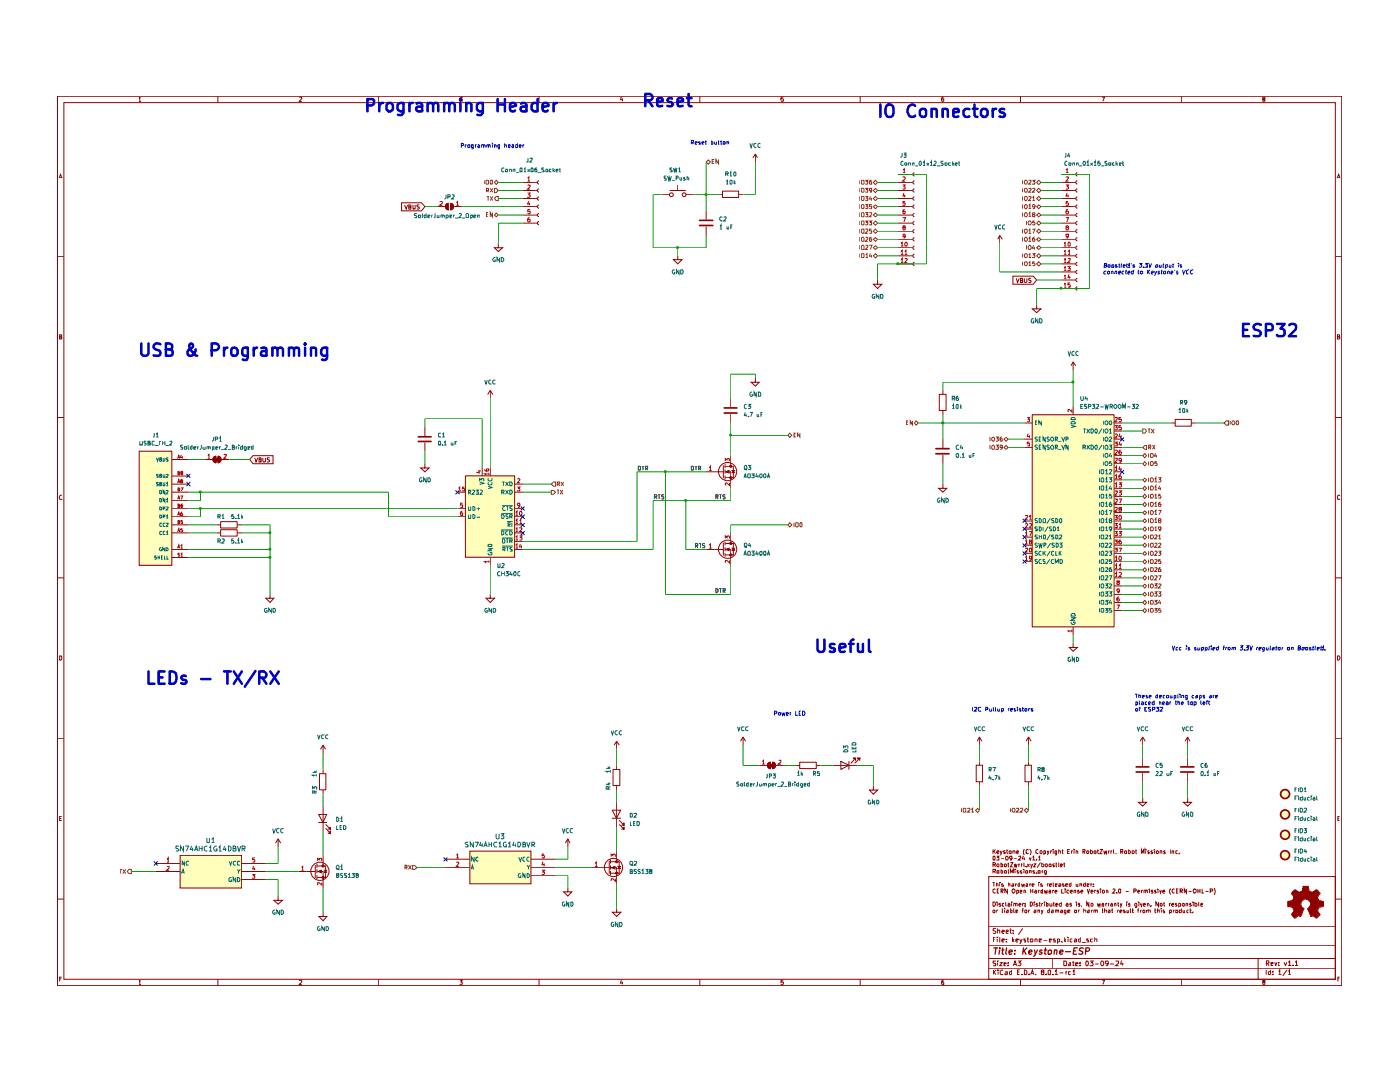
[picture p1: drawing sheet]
<svg xmlns="http://www.w3.org/2000/svg" width="279mm" height="216mm" viewBox="0 0 279 216" stroke-linecap="round" stroke-linejoin="round" font-family="sans-serif">
<g fill="none" stroke="#910000" stroke-width=".2">
<path d="M11.5 19.2h256.3v177.5h-256.3zM27.7 19.6l.2-.2v.8M43.5 19.2v1.3M59.7 19.5l.5-.1v.2l-.5 .6h.5M75.6 19.2v1.3M91.7 19.4h.5l-.2 .3 .2 .1v.3h-.5M107.6 19.2v1.3M124 19.3l-.2 .6h.5M124.3 19.6v.6M139.7 19.2v1.3M156.3 19.4h-.4l-.1 .4 .5-.1v.4h-.5M171.7 19.2v1.3"/>
<path d="M188.3 19.4l-.4 .2v.5h.4v-.4h-.3l-.1 .2M203.7 19.2v1.3M219.9 19.4h.5l-.3 .8M235.8 19.2v1.3M252.2 19.7l-.2-.2 .4-.1v.2l-.4 .2v.3l.2 .1 .2-.1v-.3l-.1-.1M11.8 35.6l.3-.8 .3 .8M11.9 35.4h.4M12.7 20.5h253.8v174.9h-253.8zM27.7 20.2h.5M266.8 35.6l.4-.8 .2 .8M266.9 35.4h.4M11.5 51.2h1.2"/>
<path d="M266.5 51.2h1.3M11.9 67.2l.4-.2-.1-.2h-.3v.8h.4v-.3l-.1-.1M266.9 67.2l.4-.1v-.3h-.4v.8h.4l.1-.1-.1-.3h-.1M11.5 83.3h1.2M12.3 98.9a.43 .43 0 0 0-.4 .2 .43 .43 0 0 0 .1 .5h.3M266.5 83.3h1.3M267.4 98.9l-.2-.1-.3 .3 .1 .5h.4M11.5 115.3h1.2M266.5 115.3h1.3M11.9 130.9h.3l.1 .2v.4l-.2 .2h-.2zM266.9 130.9h.4a.47 .47 0 0 1 .1 .5 .47 .47 0 0 1-.5 .3zM11.5 147.3h1.2"/>
<path d="M266.5 147.3h1.3M11.5 179.4h1.2M11.9 163.3h.3M12.3 162.9h-.4v.8h.4M197.3 174.9h69.2v20.5h-69.2zM266.5 179.4h1.3M267 163.3h.3M267.3 162.9h-.3v.8h.3M11.9 195.3h.3M12.3 195h-.4v.8M27.7 195.8l.2-.2v.8M27.7 196.4h.5"/>
<path d="M43.5 195.4v1.3M59.7 195.7l.4-.1 .1 .1-.5 .7h.5M75.6 195.4v1.3M91.7 195.6h.5l-.2 .3 .2 .1v.3h-.5M107.6 195.4v1.3M124 195.6l-.2 .6h.5M124.3 195.9v.5M139.7 195.4v1.3M156.3 195.6h-.4l-.1 .4h.5v.3h-.5M171.7 195.4v1.3M188.3 195.6l-.3 .1-.1 .1v.5l.4 .1v-.5l-.4 .2M197.3 193.2h69.2"/>
<path d="M197.3 191.3h69.2M197.3 188.7h69.2M197.3 184.8h69.2M198.3 193.5v1M198.3 187.4h.2M198.3 194l.5 .5M198.7 187h-.4v1M198.8 191.8h-.5a.36 .36 0 0 0 0 .4 .36 .36 0 0 0 .4 .1v.4h-.5M198.8 185.3l-.5-.1-.1 .3 .1 .3h.4l.1 .3-.3 .2-.3-.1M198.8 193.5l-.5 .6M199 187v.1M199 187.4v.6"/>
<path d="M199.1 191.8h.1M199.1 185.7h.4v.6M199.1 185.2v1.1M199.1 192.1v.6M199.2 193.5v.1M199.2 193.9v.6M199.5 192.1h.5l-.5 .6h.5M199.5 187l.1 1M199.9 187.6l.6-.1-.1-.1h-.5v.5l.5 .1M199.9 185.9l.6-.1-.2-.2-.4 .2v.3l.2 .2 .3-.1M200.2 193.6l-.3-.1-.3 .3v.5l.2 .2 .4-.1M200.4 192.4l.4-.2-.4-.1v.6h.3"/>
<path d="M200.6 193.9l.4 .1v.5h-.4l-.1-.2 .2-.2h.3M200.8 187.9v.1M200.8 187.4h.1M200.8 185.9l.4-.1-.1-.2-.3 .1v.5h.4M201.2 192.6v.1M201.2 192.1v.1M201.6 185.6h.3M201.6 185.2v.9l.3 .2M201.9 193.5v1h-.3l-.1-.5 .4-.1M202.1 187v1M202.1 187.6l.3 .4M202.2 192.7l.4-.9 .3 .9"/>
<path d="M202.2 186.2v.1M202.2 185.7v.1M202.3 192.4h.5M202.4 187.4l-.3 .3M202.7 187.6l.5-.1v-.1h-.5v.5l.5 .1M203.1 194h.3M203.2 191.8h.6l-.4 .3 .4 .2v.2l-.2 .2-.4-.1M203.5 193.5h-.4v1h.4M203.5 187.4l.3 .6M203.7 195.4v1.3M203.9 194.4v.1M204 187.4l-.3 .8-.2 .1"/>
<path d="M204.1 185.2l-.9 1.3M204.4 193.5l.5 .3v.5l-.1 .2h-.4zM204.7 187.4h-.4v.2l.4 .1v.3h-.4M205 187.4h.4M205.1 187v.9l.3 .1M205.4 194.4v.1M205.7 194.5l.3-1 .3 1M205.7 187.4h.4l-.1 .6h-.3zM205.8 194.2h.4M206.5 187.4h.5v.6M206.5 187.4v.6M206.6 194.4v.1"/>
<path d="M207.4 187.6l.4-.1v-.1h-.4v.6h.4M208 194l-.2-.1v-.3h.5v.3l-.5 .1v.4l.4 .1 .1-.5h-.1M208.2 187.6h.8M208.8 194.4v.1M209.2 193.7l.2-.2 .3 .2-.1 .8h-.3zM209.4 187.6l.5-.1-.1-.1h-.4v.6h.4M210.1 194.4v.1M210.1 191.3v1.9M210.5 193.8l.3-.3v1M210.5 194.5h.6M210.6 187.4h-.4l.1 .2 .3 .1v.3h-.4M211 188l.5-.1-.1-.5h-.4v.9"/>
<path d="M211.5 194.1h.7M211.9 187.9v.1M212.3 191.8h.4l.1 .1 .1 .4-.2 .4h-.4zM212.4 187v1M212.5 187.6l.2 .4M212.7 193.9v.6M212.7 187.4l-.3 .3M213 193.9l-.3 .1M213.2 187v.1M213.2 187.4v.6M213.3 192.1h.4v.6h-.4v-.3l.4-.1M213.7 193.9h-.4l-.1 .1 .1 .5h.4"/>
<path d="M214 187.4h-.4v.5l.4 .1M214 192.1h.4M214.1 193.8l.2-.3v1M214.1 194.5h.5M214.2 191.8v.9h.2M214.4 187.4h.4v.6h-.4v-.4l.4-.1M214.7 192.4l.4-.1v-.2h-.4v.6h.4M215.5 192.6v.1M215.5 192.1v.1M215.7 187v1h-.3l-.1-.6h.4M215.9 188h.8M216.8 191.8a.47 .47 0 0 1 .4 .4 .47 .47 0 0 1-.4 .5z"/>
<path d="M217.2 187.4h-.3v.2h.2l.2 .3-.4 .1M217.6 191.8h.5l-.3 .3 .3 .2v.4l-.5-.1M218.1 187.4h-.5v.5l.5 .1M218.5 187.4h.4v.6M218.5 187v1M218.6 192.4h.6M219.8 191.8a.47 .47 0 0 1 .5 .4 .47 .47 0 0 1-.5 .5l-.1-.3zM219.9 195.6h.5l-.3 .8M221.2 192.2l-.3 .2-.3-.2 .1-.4h.3a.62 .62 0 0 1-.1 .9h-.2M221.5 192.4h.8M222.7 191.8h.4l.1 .4-.6 .5h.6M223.8 191.7l-.1 .7h.5"/>
<path d="M224.1 192.1v.6M235.8 195.4v1.3M251.1 191.3v4.1M252.2 196l-.2-.1v-.2l.3-.1 .1 .1v.2l-.4 .2 .1 .3 .3-.1v-.2l-.1-.1M252.7 193.5v1M252.7 192.2l.5-.1v-.3l-.5-.1v1M252.9 192.2l.3 .5M253.5 193.5v1h-.3l-.1-.5 .4-.1M253.7 192.3l.4-.2h-.4v.6h.3M254 194.4v.1M254 193.9v.1M254.4 192.1l.2 .6 .3-.6"/>
<path d="M255.1 193.8l.3-.3v1M255.1 194.5h.6M255.2 192.6v.1M255.2 192.1h.1M256.3 192.1l.2 .6 .3-.6M256.8 193.5l-.8 1.2M257.1 193.8l.2-.3v1M257.1 194.5h.5M257.1 192l.3-.3v1M257.1 192.7h.5M258.1 192.6v.1M258.5 192l.2-.3v1"/>
<path d="M258.5 192.7h.5M267 195.3h.3M267.3 195h-.3v.8"/>
</g>
<g fill="none" stroke="#910000" stroke-width=".25">
<path d="M198.3 189.1h.8M198.8 189.1l-.2 1.3M199.5 189.1v.1M199.5 189.6l-.1 .8M199.9 189.6h.5M200.1 189.1l-.1 1.2 .3 .1M200.9 189.1l-.2 1.1 .2 .2M201.4 190l.6-.1 .1-.2-.2-.1-.5 .1v.6h.5M202.5 190.3v.1M202.6 189.6v.1M204.3 189.1l-.2 1.3M204.3 189.6l.5 .8"/>
<path d="M204.9 189.1l-.7 .8M205.4 190l.6-.1v-.3h-.6l-.1 .6 .1 .2 .5-.1M206.5 189.6l.1 .8M207.1 189.6l-.6 1.1-.2 .1M208 189.6h-.4l-.1 .1 .1 .3 .4 .2-.1 .1h-.5M208.4 189.6h.5M208.7 189.1l-.2 1.2 .3 .1M209.3 189.6h.6l-.1 .7h-.6zM210.4 189.6h.6l-.1 .8M210.4 189.6v.8M211.5 190l.6-.1v-.3h-.4l-.2 .6 .1 .2 .5-.1M212.6 189.9h1.1"/>
<path d="M214.3 189.7h.4M215 189.1h-.7l-.1 1.3h.6M216.2 189.2h-.7l-.1 .4a.57 .57 0 0 1 .6 .7h-.7M216.6 189.8l.7-.1 .2-.3-.1-.2-.7-.1-.1 1.3"/>
</g>
<g fill="#ffb">
<path d="M93.7 169.8h12.2v6.5h-12.2z"/>
<path d="M35.9 170.6h12.3v6.6h-12.3z"/>
<path d="M92.9 94.9h9.8v16.3h-9.8z"/>
<path d="M27.8 90h6.5v22.8h-6.5z"/>
<path d="M206 82.8h16.3v42.3h-16.3z"/>
<circle cx="256.5" cy="170.6" r=".89"/>
<circle cx="256.5" cy="158.4" r=".89"/>
<circle cx="256.5" cy="166.6" r=".89"/>
<circle cx="256.5" cy="162.5" r=".89"/>
</g>
<g fill="none" stroke="#910000" stroke-width=".2">
<path d="M55.5 178.8v.9h.9l-.9 .7-.8-.7h.8M113.3 177.2v.8h.8l-.8 .8-.8-.8h.8M113.3 167.4l-.5 .8M113.3 167.4v1.7M113.3 167.4l.5 .8M119.8 173.1h1.8M121.6 171.8v2.5M121.8 171.6v.6M121.8 172.8v.6M121.8 173.9v.6M121.9 173.1h1.2v1.6M121.9 172h1.7v2.2h-1.7"/>
<path d="M122.1 173.1l.6-.2v.5zM122.2 161.7h1.7l-.9 1.6zM122.2 163.3h1.7M123.1 160.1v4.9M123.1 171.4v.6M123.6 164.5l.9 .9v-.4v.4h-.5M123.6 163.7l.9 1v-.5v.5h-.5M64.5 182v.9h.7l-.7 .8-.9-.8h.9M123.1 181.3v.7h.8l-.8 .9-.9-.9h.9"/>
</g>
<path d="M122 173.1l.7-.3v.5z" fill="#910000"/>
<g fill="none" stroke="#910000" stroke-width=".2">
<path d="M123 174h.2l.1 .2-.1 .2h-.2l-.1-.2zM123.2 172.8l.7 .2M123.6 172.9l.2 .4h-.5z"/>
<circle cx="122.4" cy="173.1" r="1.82"/>
</g>
<path d="M122.9 174h.2l.1 .2-.1 .2h-.2l-.1-.2z" fill="#910000"/>
<path d="M123 171.8h.2l.1 .2-.1 .1h-.2l-.1-.1z" fill="none" stroke="#910000" stroke-width=".2"/>
<path d="M122.9 171.7h.2l.1 .2-.1 .2h-.2l-.1-.2z" fill="#910000"/>
<path d="M118.2 173.1h1.6M123.1 169.8v1.6M123.1 174.7v1.7" fill="none" stroke="#910000" stroke-width=".2"/>
<path d="M118.7 172.3l.3-.3v.9M118.7 172.9h.6M122 170.9v-.5l.3 .3v-.2l.3-.1 .2 .2-.1 .3M122.8 175.3v.5l-.5-.5h-.2v.5" fill="none" stroke="#b90000" stroke-width=".2"/>
<path d="M82.3 172.7h.5l.4 .4-.4 .4h-.5z" fill="#fff"/>
<path d="M80.8 173.1h.4v-.4l-.4-.1v.9M81 173.1l.2 .4M81.5 172.6l.6 .9M82.1 172.6l-.6 .9M82.3 172.7h.5l.4 .4-.4 .4h-.5z" fill="none" stroke="#765500" stroke-width=".2"/>
<g fill="none" stroke="#910000" stroke-width=".2">
<path d="M64.5 148.7l-.5 .8M64.5 148.7v1.7M64.5 148.7l.5 .8M61.2 173.9h1.8M62.9 172.7v2.4M63.3 172.4v.7M63.3 173.5v.7M63.3 174.7v.7M63.3 173.9h1.2v1.6M63.3 172.8h1.7v2.3h-1.7M63.5 173.9l.6-.3v.6zM64.5 172.3v.5"/>
<path d="M88.9 171.4h4.9M88.9 173.1h4.9M93.8 169.8h12.2v6.6h-12.2zM106 171.4h4.9M106 173.1h4.9M106 174.7h4.9"/>
</g>
<path d="M94 173.5l.3-.9 .2 .9M94.1 173.2h.4M94.6 171v.9l-.5-.9v.9M95.5 171.1l-.3-.1-.2 .2v.5l.2 .2 .3-.1M103.5 171l.3 .9 .3-.9M103.9 174.3h-.3l-.2 .4 .2 .4h.3l-.1-.4M104.8 174.3v.8l-.4-.8v.8M104.8 171.1l-.2-.1-.2 .2v.5l.2 .2 .2-.1M105.2 174.3l.4 .2v.4l-.1 .2h-.3zM105.2 172.6l.3 .5 .2-.5M105.5 173.1v.4M105.6 171.1l-.2-.1a.45 .45 0 0 0-.3 .5 .45 .45 0 0 0 .4 .4l.1-.1" fill="none" stroke="#006665" stroke-width=".2"/>
<path d="M91.1 170.6l.2-.2v.8M91.1 172.1l.4-.1 .1 .2-.5 .7h.5M91.1 171.2h.5M108.2 173.6h.5l-.4 .4h.3l.1 .3-.2 .2-.3-.1M108.3 172l-.1 .5h.5M108.6 170.4h-.3l-.1 .4 .3-.1 .2 .1-.1 .4-.4-.1M108.6 172.3v.6" fill="none" stroke="#b90000" stroke-width=".2"/>
<path d="M63.4 173.9l.7-.3v.5z" fill="#910000"/>
<g fill="none" stroke="#910000" stroke-width=".2">
<path d="M64.4 174.9h.2l.1 .2-.1 .2h-.2l-.1-.2zM64.6 173.6l.6 .1M65 173.6l.2 .5h-.5z"/>
<circle cx="63.8" cy="173.9" r="1.82"/>
</g>
<path d="M64.3 174.9h.2l.1 .1-.1 .2h-.2l-.1-.2z" fill="#910000"/>
<path d="M64.4 172.6h.2l.1 .2-.1 .2h-.2l-.1-.2z" fill="none" stroke="#910000" stroke-width=".2"/>
<path d="M64.3 172.6h.2l.1 .2-.1 .1h-.2l-.1-.1z" fill="#910000"/>
<path d="M63.8 154.4h1.2v3.2h-1.2zM64.5 153.6v.8M64.5 157.6v.9M59.6 173.9h1.6M63.6 162.5h1.6l-.8 1.6zM63.6 164.1h1.6M64.5 160.9v4.9M64.5 170.7v1.6M64.5 175.5v1.7M65 165.3l.9 1v-.5v.5h-.5M65 164.5l.9 .9v-.4v.4h-.5" fill="none" stroke="#910000" stroke-width=".2"/>
<path d="M60.2 173.1l.2-.2v.7M60.2 173.6h.4M63.4 171.8v-.5l.3 .2 .1-.2h.3v.5M64.2 176.1v.5l-.6-.5-.2 .1 .1 .4" fill="none" stroke="#b90000" stroke-width=".2"/>
<path d="M25.8 173.5h.4v.8h-.4l-.4-.4z" fill="#fff"/>
<path d="M23.9 173.5h.4M24.1 173.5v.8M24.5 173.5l.6 .8M25.1 173.5l-.6 .8M25.4 173.9l.4-.4h.4v.8h-.4z" fill="none" stroke="#765500" stroke-width=".2"/>
<g fill="none" stroke="#910000" stroke-width=".2">
<path d="M91.3 98.2h1.6M92.9 94.9h9.8v16.3h-9.8zM96.2 93.4v1.6M97.8 93.4v1.6M102.7 98.2h1.7M102.7 96.6h1.7M91.3 103.1h1.6M91.3 101.5h1.6M97.8 118.6v.8h.9l-.9 .8-.8-.8h.8M97.8 111.2v1.7M102.7 103.1h1.7M102.7 104.7h1.7"/>
<path d="M102.7 106.3h1.7M102.7 108h1.7M102.7 109.6h1.7M102.7 101.5h1.7M122.3 153.5h1.4v3.3h-1.4zM123.1 147.9v1.6M123.1 152.7v.9M123.1 156.8v.8M123.1 147.9l-.5 .8M123.1 147.9l.5 .8M31.1 172.3h4.8M31.1 173.9h4.8"/>
<path d="M35.9 170.7h12.3v6.5h-12.3zM48.2 172.3h4.8M48.2 173.9h4.8M48.2 175.5h4.8M55.5 167.4l-.5 .8M55.5 167.4v1.7M55.5 167.4l.5 .8"/>
</g>
<g fill="none" stroke="#006665" stroke-width=".2">
<path d="M93.5 98.2h.4v-.3l-.4-.1v.8M93.7 98.2l.2 .4M94.3 97.9h.4v.2l-.5 .5h.5M95 97.8h.5l-.3 .3 .3 .1v.3h-.5M95.7 96.2l.9 .2-.9 .3M95.7 96v-.5l.4 .3v-.3h.4v.5M95.8 97.9l.3-.1 .2 .2-.5 .6h.5M97.4 97l.8 .3-.8 .2M97.5 96.3l-.1 .3 .2 .2h.4l.2-.2-.1-.3M97.5 95.5l-.1 .3 .4 .2 .4-.2-.1-.3M100.1 98.2h.4l.1-.2-.1-.2h-.4v.8M100.2 96.2h.5"/>
<path d="M100.4 98.2l.2 .4M100.5 96.2v.7M100.9 96.2l.6 .7M100.9 97.8l.6 .8M101.5 96.2l-.6 .7M101.5 97.8l-.6 .8M101.7 96.2l.5 .1v.3l-.1 .3h-.4zM101.7 97.8a.43 .43 0 0 1 .5 .4 .43 .43 0 0 1-.5 .4zM93.5 101.1v.7h.4v-.7M93.5 102.7v.8l.4-.1v-.7M94.4 101.1l.4 .2v.4l-.2 .1h-.2zM94.4 102.7l.4 .2v.4l-.2 .2h-.2z"/>
<path d="M95.1 101.5h.7M95.1 103.2h.7M95.5 101.3v.5M97.4 110.3l.2 .4h.4l.2-.1-.1-.4h-.3v.2M97.4 109.5h.8l-.8 .4h.8M97.4 108.7l.6-.1 .2 .1v.3h-.8zM100 102.4h2.3M100 105.7h2.3M100.1 102.7l.4 .1 .1 .3-.1 .4h-.4zM100.1 105.9l.4 .2v.5l-.2 .2h-.2zM100.2 107.3h2.1M100.2 109h2.1"/>
<path d="M100.2 100.8h2.1M100.3 107.5a.48 .48 0 0 1 .5 .3 .48 .48 0 0 1-.2 .6h-.3zM100.4 109.6h.4v-.3l-.4-.1v.8M100.5 109.6l.3 .4M100.8 101.1h-.3l-.2 .3 .2 .4h.3M101.1 107.5h.4M101.1 109.2h.4M101.1 101.1h.4M101.2 104h1.1M101.2 107.5v.9M101.3 101.1v.7M101.3 109.2v.8"/>
<path d="M101.4 102.7l-.4 .1v.1l.4 .3-.1 .3h-.3M101.4 104.7l.4-.1-.1-.3h-.3v.8M101.4 106l-.2-.1a.43 .43 0 0 0-.3 .4 .43 .43 0 0 0 .3 .5l.2-.1M101.6 104.7l.2 .4M101.7 103.1h.4l.1-.2v-.2h-.5v.8M101.7 105.9a.43 .43 0 0 1 .5 .4 .43 .43 0 0 1-.5 .5zM101.7 107.9h.5v-.2l-.1-.2h-.4v.9M102 103.1l.2 .4M102 107.9l.2 .5M102.2 104.3v.8M102.2 109.2h-.4v.4h.4v.2v.2h-.5M102.2 101.1l-.5 .1 .1 .2 .4 .2v.2h-.5"/>
<path d="M36.2 174.3l.3-.8 .3 .8M36.3 174.1h.4M36.8 171.9v.7l-.4-.7v.7M37.6 172l-.3-.1-.2 .3 .2 .4h.3M45.8 171.9l.2 .7 .3-.7M46.1 175.2l-.2-.1-.2 .2 .1 .5h.4v-.2h-.2M47 175.1v.8l-.5-.8v.8M47 172l-.3-.1-.2 .3 .2 .4h.3M47.4 175.1a.43 .43 0 0 1 .5 .4 .43 .43 0 0 1-.5 .4zM47.4 173.5l.2 .4 .4-.4M47.6 173.9v.4M47.9 172l-.4-.1-.1 .1 .1 .6h.4"/>
</g>
<g fill="none" stroke="#b90000" stroke-width=".2">
<path d="M91.5 97.4l.2-.2v.8M91.5 98h.5M92.7 97.2h-.4l-.1 .3 .4-.1 .2 .2-.1 .4-.5-.1M95.4 94h.6M95.6 93.9v.5l-.6-.2M96.7 93.6l.2 .4h.6v-.5l-.4 .1v.4h.1M97.6 94.6h-.9l.3 .2M97.6 94.3v.5M103.3 95.6l.3-.1 .2 .2-.5 .6h.5M103.3 97.2h.5l-.3 .2 .3 .2-.1 .4-.4-.1M92.2 102l-.3 .3v.5h.4l-.1-.4h-.2l-.1 .1M92.3 100.4h-.4v.4h.4l-.1 .5-.3-.1"/>
<path d="M97.6 112.1h-.9l.3 .2M97.6 111.8v.5M102.9 102.3l.3-.3v.9M102.9 103.9l.3-.3v.9M102.9 105.5l.3-.2v.8M102.9 107.2l.3-.3v.9M102.9 108.8l.3-.3v.9M102.9 102.9h.4M102.9 104.5h.4M102.9 106.1h.4M102.9 107.8h.4M102.9 109.4h.4"/>
<path d="M103.7 103.9l.2-.3v.9M103.7 105.4l.4-.1 .1 .2-.5 .6h.5M103.7 106.9h.5l-.4 .4h.3l.1 .3-.2 .2-.3-.1M103.7 104.5h.5M103.8 100.7l-.4 .2-.1-.2v-.3h.4l.1 .2-.1 .6-.4 .1M103.8 102a.43 .43 0 0 1 .4 .4 .43 .43 0 0 1-.4 .5l-.1-.2v-.5zM103.8 108.5l-.1 .6h.5M104.1 108.8v.6M33.3 171.4l.3-.2v.8M33.3 172.9h.4v.3l-.5 .4h.5M33.3 172h.4M50.3 174.5h.5l-.2 .2 .2 .1v.4h-.5"/>
<path d="M50.6 172.8l-.2 .6h.5M50.8 173.1v.5M50.8 171.2h-.4v.4h.4v.4h-.4"/>
</g>
<g fill="none" stroke="#0f0f0f" stroke-width=".2">
<path d="M127.4 93l.4 .1-.1 .7h-.3zM128.1 93h.5M128.3 93v.8M128.8 93.5l.4-.1v-.4h-.4v.8M129 93.5l.2 .3M130.6 99.1h.4l.1-.2-.2-.2h-.3v.9M130.9 99.1l.2 .5M131.4 98.7h.4M131.5 98.7v.9M132.5 98.8h-.5v.3l.5 .1-.1 .4-.4-.1M138 93l.4 .1-.1 .7h-.3zM138.6 93h.6"/>
<path d="M138.9 93v.8M139.4 93.5l.4-.1-.1-.4h-.3v.8M139.6 93.5l.2 .3M142.9 99.1h.3l.1-.3-.4-.1v.9M143 99.1l.3 .5M143.6 98.7h.4M143.8 98.7v.9M144.7 98.8l-.3-.1-.2 .2 .5 .4-.1 .3-.4-.1M138.8 108.9h.4v-.4h-.4v.8M139 108.9l.2 .4M139.5 108.5h.4M139.7 108.5v.8"/>
<path d="M140.7 108.5h-.4l-.1 .1 .1 .3 .4 .1-.1 .3h-.4"/>
</g>
<path d="M110.5 96.2h.4v.8h-.4l-.5-.4z" fill="#fff"/>
<path d="M110.5 96.2h.4v.8h-.4l-.5-.4zM111.2 96.6h.4l.1-.2-.1-.2h-.4v.7M111.4 96.6l.3 .3M112 96.2l.5 .7M112.5 96.2l-.5 .7" fill="none" stroke="#765500" stroke-width=".2"/>
<path d="M110 97.9h.5l.4 .3-.4 .4h-.5z" fill="#fff"/>
<path d="M110 97.9h.5l.4 .3-.4 .4h-.5zM111.1 97.8h.5M111.4 97.8v.8M111.8 97.8l.5 .8M112.3 97.8l-.5 .8" fill="none" stroke="#765500" stroke-width=".2"/>
<g fill="none" stroke="#910000" stroke-width=".2">
<path d="M27.8 90h6.5v22.8h-6.5zM34.3 99.9h3.3M34.3 96.6h3.3M34.3 98.2h3.3M34.3 95h3.3M34.3 91.7h3.3M43 91.4h.7v.6h-.7zM50.5 90.9h4v1.6h-4l-.7-.8zM50.8 91.3l.3 .9 .3-.9M51.7 91.7h.3v-.4h-.3v.9h.3l.1-.4-.2-.1M52.5 91.3v.7l.1 .2 .4-.1v-.8M53.8 91.3h-.4l-.1 .2 .1 .2 .3 .1 .1 .2-.2 .2-.3-.1"/>
<path d="M84.8 92.5v.9h.8l-.8 .7-.8-.7h.8M84.8 85.3v1.7M84.8 88.3v1.8M34.3 109.6h3.3M34.3 106.3h3.3M34.3 103.1h3.3M34.3 104.7h3.3M34.3 101.5h3.3M34.3 111.2h3.3M43.3 106.3h.8M43.3 104.7h.8M44 105.7h3.3v1.3h-3.3z"/>
<path d="M44 104.1h3.3v1.3h-3.3zM47.4 106.3h.8M47.4 104.7h.8"/>
</g>
<g fill="none" stroke="#006665" stroke-width=".2">
<path d="M31.2 91.3l.3 .7 .1-.7M31.6 96.3h-.4l.4 .4-.1 .2h-.3M31.6 94.6l-.4 .1 .4 .5h-.4M31.9 99.5l.3 .1-.1 .6h-.2zM31.9 96.6h.2l.1-.3h-.3v.6h.3l-.1-.3M31.9 97.9l.3 .1v.5h-.1h-.2zM31.9 94.9h.3v-.3h-.3v.6h.3l-.1-.3M31.9 91.7l.3-.1-.1-.3h-.2v.7h.3l-.1-.3M32.6 96.3v.6h.3v-.6M32.6 94.6v.6h.3v-.6M32.6 91.3v.7l.3-.1v-.6M32.9 99.5v.7l-.3-.7v.7"/>
<path d="M32.9 97.9v.6l-.3-.6v.6M33.2 99.7l.2-.2v.7M33.2 96.4l.2-.1v.6M33.2 98l.3-.1 .1 .1-.4 .5h.4M33.2 94.6l.4 .1-.4 .5h.4M33.2 96.9h.4M33.6 91.4l-.3-.1-.1 .2 .4 .4-.1 .1h-.3M31.2 110.9l-.3 .1 .1 .2h.2v.3h-.3M31.5 110.9v.7M31.5 111.2h.4M31.9 102.8h.2l.2 .2-.2 .4h-.2zM31.9 101.2h.2l.2 .2-.2 .4h-.2z"/>
<path d="M31.9 110.9v.7M32.2 109.3h-.2l-.2 .3 .2 .3h.2l-.1-.3M32.2 111.2h.2M32.3 106.1l-.2-.1-.2 .2 .1 .5 .3-.1M32.3 104.5l-.3-.1-.1 .2v.3l.2 .2 .2-.1M32.5 110.9h-.3v.7h.3M32.6 103.1h.2l.1-.3h-.3v.6M32.6 101.5h.2l.1-.3h-.3v.6M32.8 110.9v.7h.3M32.9 109.3v.6l-.4-.6v.6M32.9 106.1h-.3v.5h.3M32.9 104.5h-.3v.5h.3"/>
<path d="M33.2 109.3h.2l.2 .3-.2 .3h-.2zM33.2 106.2l.2-.2v.7M33.2 102.9l.2-.1v.6M33.2 104.5h.4l-.4 .6h.4M33.2 101.2l.4 .1-.4 .5h.4M33.2 106.7h.4M33.2 103.4h.4M33.2 100.2h.4M33.3 110.9v.7h.4"/>
</g>
<g fill="none" stroke="#b90000" stroke-width=".2">
<path d="M35.4 99.6l.3-.6 .2 .6M35.4 96.3l.3-.6 .2 .6M35.4 91.5l.3-.7 .2 .7M35.5 97.6h.3v-.2h-.3v.6h.4v-.3l-.2-.1M35.5 94.4h.3l.1-.2-.2-.1h-.2v.6h.3l.1-.2-.2-.1M35.5 99.4h.4M35.5 96.2h.4M35.5 91.3h.4M36 99h.5l-.3 .6M36.1 97.4h.4l-.3 .6M36.2 96l-.2-.2 .3-.1 .2 .1-.5 .3 .1 .2h.4l-.2-.3M36.2 94.4l-.1-.3h.3l.1 .2-.4 .1v.2l.4 .1-.1-.3"/>
<path d="M36.2 90.8l-.2 .5h.5M36.4 91v.5M35.4 109.4l.3-.7 .2 .7M35.4 106.2l.3-.7 .2 .7M35.4 102.9l.3-.7 .2 .7M35.5 104.1h.3v-.2h-.3v.6h.4v-.3l-.2-.1M35.5 100.9l.4-.2-.2-.1h-.2v.7h.3l.1-.3-.2-.1M35.5 109.2h.4M35.5 105.9h.4M35.5 102.7h.4M35.9 110.4h-.4v.3h.4l-.1 .3h-.3M36 108.9l.3-.2v.7"/>
<path d="M36 109.4h.5M36.1 110.6l.2-.2v.6M36.1 111h.4M36.4 105.5h-.3l-.1 .2h.4l.1 .3-.2 .2-.3-.1M36.4 102.2l-.3 .2-.1 .4h.5l-.2-.4-.3 .2M36.5 103.9h-.4v.2h.4v.4h-.4M36.5 100.6l-.4 .1v.5h.4v-.4h-.3l-.1 .2"/>
</g>
<path d="M83.5 87.2h2.5M83.5 88.1h2.5" fill="none" stroke="#910000" stroke-width=".34"/>
<path d="M42.9 91.4h.7v.6h-.7z" fill="#910000"/>
<path d="M43.1 91a.65 .65 0 0 0-.6 .7 .65 .65 0 0 0 .6 .6" fill="none" stroke="#910000" stroke-width=".2"/>
<path d="M42.6 91.2l.5-.2v1.3a.65 .65 0 0 1-.6-.4 .65 .65 0 0 1 .1-.7z" fill="#910000"/>
<path d="M43.1 91.1v1.3M43.5 91.1v1.3M43.5 91a.65 .65 0 0 1 .6 .7 .65 .65 0 0 1-.6 .6" fill="none" stroke="#910000" stroke-width=".2"/>
<path d="M43.4 91a.65 .65 0 0 1 .7 .6 .65 .65 0 0 1-.7 .7z" fill="#910000"/>
<path d="M97.8 77.9l-.5 .8M97.8 77.9v1.6M97.8 77.9l.5 .8M40.9 91.7h1.6M44.1 91.7h1.7M53.9 118.6v.8h.8l-.8 .8-.9-.8h.9" fill="none" stroke="#910000" stroke-width=".2"/>
<path d="M41.4 90.8l.3-.1v.7M41.4 91.4h.5M44.7 90.8h.5l-.5 .6h.5" fill="none" stroke="#b90000" stroke-width=".2"/>
<path d="M98.7 37.6h.3l.4 .4-.4 .4h-.3z" fill="#fff"/>
<path d="M97.1 38h.3l.1-.3-.4-.1v.7M97.2 38l.3 .3M97.8 37.6l.5 .7M98.3 37.6l-.5 .7M98.7 37.6h.3l.4 .4-.4 .4h-.3z" fill="none" stroke="#765500" stroke-width=".2"/>
<g fill="none" stroke="#910000" stroke-width=".2">
<path d="M104.4 39.6h2.8M104.4 38h2.8M104.4 36.4h2.8M107.6 39.3l-.3 .1-.1 .2 .1 .2 .3 .1M107.6 37.7l-.3 .1-.1 .2 .1 .2 .3 .1M107.6 36.1l-.3 .1-.1 .2 .1 .2 .3 .1M99.4 48.6v.8h.9l-.9 .8-.7-.8h.7M104.4 44.5h2.8M104.4 42.9h2.8M104.4 41.2h2.8M107.6 44.2l-.3 .1-.1 .2 .1 .3 .3 .1M107.6 42.6l-.3 .1-.1 .2 .1 .2 .3 .1"/>
<path d="M107.6 40.9l-.3 .1-.1 .2 .1 .2 .3 .2M135.3 51v.8h.8l-.8 .9-.9-.9h.9"/>
</g>
<path d="M105.3 35.6l.2-.3v.8M105.3 37h.5v.2l-.5 .6h.5M105.3 38.5h.5l-.3 .4h.3v.4h-.5M105.3 36.1h.5M105.5 40.1l-.2 .6h.5M105.7 43.4l-.3 .2-.1 .5 .2 .2 .3-.1-.1-.4h-.3l-.1 .1M105.7 40.5v.5M105.8 41.8h-.4l-.1 .4h.5v.4h-.5" fill="none" stroke="#b90000" stroke-width=".2"/>
<path d="M99 36l.4 .4-.4 .4-.3-.4z" fill="#fff"/>
<path d="M96.7 36v.7M97 36.1h.5l-.1 .6h-.4zM97.8 36.1l.5-.1-.1 .7h-.3zM99 36l.4 .4-.4 .4-.3-.4z" fill="none" stroke="#765500" stroke-width=".2"/>
<path d="M140.9 32.3l.5-.4 .4 .4-.4 .5z" fill="#fff"/>
<path d="M140.9 32.3l.5-.4 .4 .4-.4 .5zM142.1 32.3h.4M142.5 31.8h-.4v.9h.4M143.4 31.8v.9l-.5-.9v.9" fill="none" stroke="#765500" stroke-width=".2"/>
<g fill="none" stroke="#910000" stroke-width=".2">
<path d="M132 38.9h1.7M133.7 38h3.2M135.3 36.9v1.1M136.9 38.9h1.7M80.1 40.5h4l.7 .7-.7 .9h-4zM80.7 40.9l.4 .8 .2-.8M81.6 41.3l.4-.1-.1-.3h-.3v.8l.4-.1v-.3h-.2M82.4 40.9l.1 .8 .4-.1v-.7M83.7 40.9h-.4l-.1 .2 .2 .2h.2l.1 .3-.2 .1-.3-.1"/>
<circle cx="134" cy="38.9" r=".38"/>
<circle cx="136.5" cy="38.9" r=".38"/>
</g>
<path d="M99 39.2h.4v.8h-.4l-.3-.4z" fill="#fff"/>
<path d="M97.2 39.2h.4M97.4 39.2v.8M97.8 39.2l.5 .8M98.3 39.2l-.5 .8M99 39.2h.4v.8h-.4l-.3-.4z" fill="none" stroke="#765500" stroke-width=".2"/>
<path d="M99 42.5l.4 .4-.4 .4-.3-.4z" fill="#fff"/>
<path d="M97.1 42.8h.2M97.4 42.4h-.3v.9h.3M98.3 42.4v.9l-.5-.9v.9M99 42.5l.4 .4-.4 .4-.3-.4z" fill="none" stroke="#765500" stroke-width=".2"/>
<path d="M89.9 40.6a.65 .65 0 0 1 .6 .6 .65 .65 0 0 1-.6 .7" fill="none" stroke="#910000" stroke-width=".2"/>
<path d="M89.8 40.5a.65 .65 0 0 1 .7 .7 .65 .65 0 0 1-.7 .6z" fill="#910000"/>
<path d="M89.5 40.6a.65 .65 0 0 0-.6 .6 .65 .65 0 0 0 .6 .7M89.5 40.6v1.3M89.9 40.6v1.3" fill="none" stroke="#910000" stroke-width=".2"/>
<path d="M89 40.7l.5-.2v1.3a.65 .65 0 0 1-.6-.4 .65 .65 0 0 1 .1-.7z" fill="#910000"/>
<g fill="none" stroke="#910000" stroke-width=".2">
<path d="M179.2 39.6h3M179.2 38h3M179.2 36.4h3M179.2 34.8h3M182.5 39.3l-.2 .1-.1 .2 .1 .2 .2 .1M182.5 37.7l-.2 .1-.1 .2 .1 .2 .2 .1M182.5 36.1l-.2 .1-.1 .2 .1 .2 .2 .1M182.5 34.5l-.2 .1-.1 .2 .1 .2 .2 .1M211.8 39.6h2.9M211.8 38h2.9M211.8 36.4h2.9M211.8 34.8h2.9"/>
<path d="M215 39.3l-.2 .1-.1 .2 .1 .2 .2 .1M215 37.7l-.2 .1-.1 .2 .1 .2 .2 .1M215 36.1l-.2 .1-.1 .2 .1 .2 .2 .1M215 34.5l-.2 .1-.1 .2 .1 .2 .2 .1M87.3 41.2h1.6M90.5 41.2h1.7M179.2 41.2h3M179.2 52.7h3M179.2 51h3M179.2 49.4h3M179.2 47.7h3M179.2 46.1h3"/>
<path d="M179.2 44.5h3M179.2 42.9h3M182.5 52.3l-.2 .1-.1 .3 .1 .2 .2 .1M182.5 50.7l-.2 .1-.1 .2 .1 .3 .2 .1M182.5 49.1l-.2 .1-.1 .2 .1 .3 .2 .1M182.5 47.4l-.2 .1-.1 .2 .1 .3 .2 .1M182.5 45.8l-.2 .1-.1 .2 .1 .3 .2 .1M182.5 44.2l-.2 .1-.1 .2 .1 .3 .2 .1M182.5 42.6l-.2 .1-.1 .2 .1 .2 .2 .1M182.5 40.9l-.2 .1-.1 .2 .1 .2 .2 .2M199.5 47l-.4 .7M199.5 47v1.6"/>
<path d="M199.5 47l.5 .7M202.1 55.1h4.1l.7 .8-.7 .8h-4.1zM202.8 55.5l.3 .9 .3-.9M203.7 56l.4-.2-.1-.3h-.3v.9l.4-.1v-.3h-.2M204.4 55.5v.7l.2 .2 .3-.2v-.7M205.8 55.5h-.4l-.1 .2 .1 .3h.3l.1 .2-.2 .2-.3-.1M211.8 41.2h2.9M211.8 52.7h2.9M211.8 51h2.9M211.8 49.4h2.9M211.8 47.7h2.9M211.8 46.1h2.9"/>
<path d="M211.8 44.5h2.9M211.8 42.9h2.9M211.8 57.6h2.9M211.8 55.9h2.9M211.8 54.3h2.9M215 57.2l-.2 .1-.1 .3 .1 .2 .2 .1M215 55.5l-.2 .1-.1 .3 .1 .2 .2 .1M215 53.9l-.2 .1-.1 .3 .1 .2 .2 .1M215 52.3l-.2 .1-.1 .3 .1 .2 .2 .1M215 50.7l-.2 .1-.1 .2 .1 .3 .2 .1M215 49.1l-.2 .1-.1 .2 .1 .3 .2 .1M215 47.4l-.2 .1-.1 .2 .1 .3 .2 .1"/>
<path d="M215 45.8l-.2 .1-.1 .2 .1 .3 .2 .1M215 44.2l-.2 .1-.1 .2 .1 .3 .2 .1M215 42.6l-.2 .1-.1 .2 .1 .2 .2 .1M215 40.9l-.2 .1-.1 .2 .1 .2 .2 .2M214.2 128.3v.9h.8l-.8 .8-.8-.8h.8"/>
</g>
<g fill="none" stroke="#b90000" stroke-width=".2">
<path d="M180.1 36.9h.5l-.2 .3 .2 .1v.4h-.5M180.2 33.9l.3-.2v.8M180.2 35.4l.4-.1v.3l-.5 .5h.5M180.2 34.5h.4M180.4 38.5l-.2 .6h.5M180.6 38.9v.5M212.7 33.9l.3-.2v.8M212.7 35.4l.5-.1v.2l-.5 .6h.5M212.7 36.9h.5l-.2 .3h.2v.4l-.1 .2-.4-.1M212.7 34.5h.5M213 38.5l-.3 .6h.5M213.2 38.9v.5"/>
<path d="M87.8 40.3l.4-.1 .1 .3-.5 .5h.5M91.1 40.4l.2-.2v.8M91.1 41h.5M179.8 48.6l.2-.3v.8M179.8 50.2l.2-.3v.9M179.8 51.8l.2-.2v.8M179.8 49.1h.5M179.8 50.8h.5M179.8 52.4h.5M180.1 43.4h.6l-.3 .9M180.4 45.4h-.2v-.3h.4v.3l-.4 .1 .1 .4 .3-.1v-.3l-.1-.1M180.6 50.2l.2-.3v.9"/>
<path d="M180.6 51.6h.3l.2 .1-.5 .7h.5M180.6 41.8l-.4 .2v.6h.4v-.4h-.4M180.6 50.8h.5M180.6 48.4l.4-.1v.8h-.4zM180.6 40.2h-.4v.3h.4v.5l-.4-.1M180.6 47.1l-.1 .1h-.3v-.4h.4v.5l-.3 .2M212.4 48.6l.2-.3v.8M212.4 50.2l.2-.3v.9M212.4 51.8l.2-.2v.8M212.4 53.4l.2-.2v.8M212.4 55l.2-.1v.7M212.4 56.7l.2-.2v.8"/>
<path d="M212.4 49.1h.4M212.4 50.8h.4M212.4 52.4h.4M212.4 54h.4M212.4 55.6h.4M212.4 57.3h.4M212.7 43.4h.5l-.3 .9M212.9 45.4l-.2-.2 .4-.2 .1 .3-.3 .1-.2 .3 .1 .2h.4v-.4l-.1-.1M213.1 53.2h.5l-.3 .3 .3 .1v.3h-.5M213.2 50.2l.2-.3v.9M213.2 51.6h.3l.1 .3-.5 .5h.5M213.2 40.2h-.4l-.1 .3h.4l.1 .1v.4l-.5-.1"/>
<path d="M213.2 41.8h-.3l-.2 .4v.3l.4 .2 .1-.5h-.5M213.2 50.8h.4M213.2 48.3h.3l.1 .2-.1 .6-.3-.1zM213.2 47.1l-.3 .1-.2-.4h.5l-.1 .7h-.3M213.3 54.8l-.1 .6h.5M213.5 55.1v.5M213.6 56.5h-.4v.4l.3-.1 .1 .4h-.4"/>
</g>
<path d="M228.1 118.6l.4-.4 .3 .4-.3 .3z" fill="#fff"/>
<path d="M228.1 118.6l.4-.4 .3 .4-.3 .3zM229.2 118.1v.8M229.7 118.1a.47 .47 0 0 1 .5 .3 .47 .47 0 0 1-.2 .5h-.3l-.1-.2zM230.4 118.1h.5l-.3 .3 .3 .2-.1 .3h-.4M231.2 118.1h.5l-.3 .3 .3 .2-.1 .3h-.4" fill="none" stroke="#765500" stroke-width=".2"/>
<path d="M228.1 121.8l.4-.4 .3 .4-.3 .5z" fill="#fff"/>
<path d="M228.1 121.8l.4-.4 .3 .4-.3 .5zM229.2 121.4v.8M229.7 121.4h.3l.2 .3-.2 .5h-.3zM230.4 121.4h.5l-.3 .3 .3 .1v.3l-.5 .1M231.6 121.4h-.3l-.1 .3h.4l.1 .4-.5 .1" fill="none" stroke="#765500" stroke-width=".2"/>
<path d="M228.1 120.2l.4-.4 .3 .4-.3 .4z" fill="#fff"/>
<path d="M229.2 119.8v.8M229.7 119.8h.3l.2 .2-.2 .6h-.3zM230.4 119.8h.5l-.3 .2 .3 .2-.1 .4-.4-.1M231.4 119.7l-.2 .6h.5M228.1 120.2l.4-.4 .3 .4-.3 .4zM231.6 120v.6" fill="none" stroke="#765500" stroke-width=".2"/>
<path d="M228.1 107.2l.4-.4 .3 .4-.3 .4z" fill="#fff"/>
<path d="M228.1 107.2l.4-.4 .3 .4-.3 .4zM229.2 106.8v.7M229.7 106.8h.3l.2 .2-.2 .5h-.3zM230.4 106.8h.4l.1 .1-.5 .6h.5M231.2 107l.2-.2v.7M231.2 107.5h.5" fill="none" stroke="#765500" stroke-width=".2"/>
<path d="M228.1 110.5l.4-.4 .3 .4-.3 .3z" fill="#fff"/>
<path d="M228.1 110.5l.4-.4 .3 .4-.3 .3zM229.2 110v.8M229.7 110l.5 .2v.4l-.3 .2h-.2l-.1-.2zM230.4 110.1l.4-.1 .1 .1-.5 .7h.5M231.2 110h.5l-.3 .3h.2l.1 .4-.2 .1-.3-.1" fill="none" stroke="#765500" stroke-width=".2"/>
<path d="M228.1 108.8l.4-.4 .3 .4-.3 .4z" fill="#fff"/>
<path d="M228.1 108.8l.4-.4 .3 .4-.3 .4zM229.2 108.4v.8M229.7 108.4l.4 .1a.47 .47 0 0 1-.4 .7l-.1-.3zM230.4 108.5l.4-.1 .1 .1-.5 .7h.5M231.2 108.5l.3-.1 .2 .1-.5 .7h.5" fill="none" stroke="#765500" stroke-width=".2"/>
<path d="M228.1 105.6l.4-.5 .3 .5-.3 .4z" fill="#fff"/>
<path d="M228.1 105.6l.4-.5 .3 .5-.3 .4zM229.2 105.1v.8M229.7 105.1h.3l.2 .3-.2 .5h-.3zM230.4 105.3l.3-.2v.8M230.4 105.9h.5M231.7 105.5l-.3 .2-.2-.5h.5l-.2 .7h-.2" fill="none" stroke="#765500" stroke-width=".2"/>
<path d="M228.1 104l.4-.5 .3 .5-.3 .3z" fill="#fff"/>
<path d="M228.1 104l.4-.5 .3 .5-.3 .3zM229.2 103.5v.8M229.7 103.5a.47 .47 0 0 1 .5 .3 .47 .47 0 0 1-.2 .5h-.3l-.1-.3zM230.4 103.7l.3-.2v.8M230.4 104.3h.5M231.4 103.9l-.2-.3 .3-.1 .2 .2-.5 .3 .1 .3h.3l.1-.3-.2-.1" fill="none" stroke="#765500" stroke-width=".2"/>
<path d="M228.1 102.3l.4-.4 .3 .4-.3 .4z" fill="#fff"/>
<path d="M228.1 102.3l.4-.4 .3 .4-.3 .4zM229.2 101.8v.9M229.7 101.8l.5 .3v.3l-.3 .3h-.2l-.1-.3zM230.4 102.1l.3-.3v.9M230.4 102.7h.5M231.2 101.8h.5l-.3 .9" fill="none" stroke="#765500" stroke-width=".2"/>
<path d="M228.1 113.7l.4-.4 .3 .4-.3 .4z" fill="#fff"/>
<path d="M228.5 113.3l.3 .4-.3 .4-.4-.4zM229.2 113.3v.7M229.7 113.3h.3l.2 .2-.2 .5h-.3zM230.4 113.4l.4-.1 .1 .1-.5 .6h.5M231.6 113.3h-.2l-.2 .7h.5l-.2-.5-.3 .2" fill="none" stroke="#765500" stroke-width=".2"/>
<path d="M228.1 116.9l.4-.3 .3 .3-.3 .4z" fill="#fff"/>
<path d="M228.1 116.9l.4-.3 .3 .3-.3 .4zM229.2 116.5v.8M229.7 116.5l.5 .2v.4l-.3 .2h-.2l-.1-.2zM230.4 116.5h.5l-.3 .3h.2l.1 .4-.1 .1h-.4M231.2 116.6l.3-.1 .2 .2-.5 .6h.5" fill="none" stroke="#765500" stroke-width=".2"/>
<path d="M228.1 112.1l.4-.4 .3 .4-.3 .4z" fill="#fff"/>
<path d="M228.5 111.7l.3 .4-.3 .4-.4-.4zM229.2 111.7v.7M229.7 111.7h.3l.2 .2-.2 .5h-.3zM230.4 111.7l.5 .1-.5 .6h.5M231.6 111.7h-.3l-.1 .3 .3-.1 .2 .2-.1 .3-.4-.1" fill="none" stroke="#765500" stroke-width=".2"/>
<path d="M228.1 115.3l.4-.4 .3 .4-.3 .4z" fill="#fff"/>
<path d="M228.1 115.3l.4-.4 .3 .4-.3 .4zM229.2 114.9v.8M229.7 114.9l.4 .1a.47 .47 0 0 1-.4 .7l-.1-.3zM230.4 115l.4-.1 .1 .2-.5 .6h.5M231.2 114.9h.5l-.3 .8" fill="none" stroke="#765500" stroke-width=".2"/>
<g fill="none" stroke="#910000" stroke-width=".34">
<circle cx="256.5" cy="158.4" r=".89"/>
<circle cx="256.5" cy="170.6" r=".89"/>
<circle cx="256.5" cy="166.6" r=".89"/>
</g>
<path d="M258.1 177.8l.3-.3 .3 .2a.77 .77 0 0 0 1.3-.1l.1-.7h1l.2 1 .6 .1 .8-.5 .3 .2 .4 .5-.5 .8 .3 .7 .9 .2v.9l-.8 .2-.1 .3a.58 .58 0 0 0 .1 1l.1 .2-.7 .7a.81 .81 0 0 0-1.1-.3l-.6-1.6a.95 .95 0 0 0 .4-1.5 .95 .95 0 0 0-1.5 0 .95 .95 0 0 0 .3 1.5l-.6 1.6-.5-.2-.7 .5-.6-.7 .2-.4a.72 .72 0 0 0 .1-.7 .72 .72 0 0 0-.6-.5l-.5-.1v-.9l.9-.2 .1-.2a.48 .48 0 0 0 0-.9l-.2-.4z" fill="none" stroke="#910000" stroke-width=".2"/>
<path d="M258.1 177.8l.3-.3 .3 .2a.77 .77 0 0 0 1.2-.1l.1-.8h1l.3 1 .6 .2 .7-.5 .4 .2 .4 .5-.5 .7 .2 .8 1 .2v.9l-.9 .2-.1 .2a.58 .58 0 0 0 .1 1l.2 .3-.8 .7a.81 .81 0 0 0-1.1-.4l-.6-1.6a.95 .95 0 0 0 .4-1.4 .95 .95 0 0 0-1.5 0 .95 .95 0 0 0 .4 1.4l-.7 1.6-.4-.1-.8 .5-.6-.7 .3-.4a.72 .72 0 0 0 .1-.8 .72 .72 0 0 0-.6-.4l-.5-.1v-.9l.9-.2 .1-.3a.48 .48 0 0 0 0-.8l-.3-.4z" fill="#910000"/>
<g fill="none" stroke="#910000" stroke-width=".34">
<path d="M226.7 154h2.6M226.7 153h2.6M235.6 154h2.7M235.6 153h2.7"/>
<circle cx="256.5" cy="162.5" r=".89"/>
</g>
<g fill="none" stroke="#910000" stroke-width=".2">
<path d="M204.6 152.7h1.2v3.3h-1.2zM205.3 147.1v1.6M205.3 152v.7M205.3 156v.8M205.3 147.1l-.5 .8M205.3 147.1l.5 .8M228.1 159.3v.8h.7l-.7 .8-.9-.8h.9M228.1 147.1v1.6M228.1 151.1v1.8M228.1 154.3v1.7M228.1 147.1l-.6 .8M228.1 147.1l.5 .8"/>
<path d="M237 159.3v.8h.8l-.8 .8-.8-.8h.8M237 147.1v1.6M237 151.1v1.8M237 154.3v1.7M237 147.1l-.5 .8M237 147.1l.5 .8"/>
</g>
<path d="M174.3 51l.4-.4 .4 .4-.4 .5z" fill="#fff"/>
<path d="M171.6 50.6v.8M171.9 50.7h.5l-.1 .7-.4-.1zM172.8 50.8l.2-.2v.8M172.8 51.4h.4M173.7 50.5l-.2 .6h.5M174 50.9v.5M174.3 51l.4-.4 .4 .4-.4 .5z" fill="none" stroke="#765500" stroke-width=".2"/>
<path d="M175.1 55.9v.8h.9l-.9 .9-.8-.9h.8M150.8 75.4v.9h.7l-.7 .7-.9-.7h.9" fill="none" stroke="#910000" stroke-width=".2"/>
<path d="M142.9 117.4l.4 .2v.4l-.3 .3h-.1zM143.6 117.4h.4M143.8 117.4v.9M144.3 117.8h.4v-.3l-.4-.1v.9M144.5 117.8l.2 .5" fill="none" stroke="#0f0f0f" stroke-width=".2"/>
<path d="M157.6 104.3l.4 .4-.4 .4-.3-.4z" fill="#fff"/>
<path d="M157.6 104.3l.4 .4-.4 .4-.3-.4zM158.5 104.3v.8M158.8 104.4h.5v.6l-.2 .1-.3-.1zM159.7 104.3h.3l.1 .2v.5l-.2 .1-.3-.1z" fill="none" stroke="#765500" stroke-width=".2"/>
<path d="M142.6 109.6h1.8M144.4 108.3v2.5M144.7 108.2v.5M144.7 109.3v.6M144.7 110.4v.6M144.7 109.6h1.1v1.6M144.7 108.5h1.7v2.2h-1.7M144.8 109.6l.7-.2v.5zM145.8 108v.5" fill="none" stroke="#910000" stroke-width=".2"/>
<path d="M144.8 109.6l.7-.3v.5z" fill="#910000"/>
<g fill="none" stroke="#910000" stroke-width=".2">
<path d="M145.7 110.5h.2l.2 .2-.2 .2h-.2l-.1-.2zM146 109.3l.7 .2M146.4 109.4l.2 .4h-.5z"/>
<circle cx="145.2" cy="109.6" r="1.82"/>
</g>
<path d="M145.7 110.5h.2l.1 .2-.1 .2h-.2l-.1-.2z" fill="#910000"/>
<path d="M145.7 108.3h.2l.2 .2-.2 .1h-.2l-.1-.1z" fill="none" stroke="#910000" stroke-width=".2"/>
<path d="M145.7 108.2h.2l.1 .2-.1 .2h-.2l-.1-.2z" fill="#910000"/>
<path d="M140.9 109.6h1.7M145.8 106.3v1.7M145.8 111.2v1.7" fill="none" stroke="#910000" stroke-width=".2"/>
<path d="M141.5 108.8l.3-.3v.9M141.5 109.4h.5M144.7 107.4v-.5l.4 .4v-.3l.3-.1 .2 .2-.1 .3M145.6 111.8v.5l-.5-.5h-.3v.5" fill="none" stroke="#b90000" stroke-width=".2"/>
<path d="M182.8 84l.5 .4-.5 .4-.3-.4z" fill="#fff"/>
<path d="M180.9 84.3h.2M181.2 84h-.3v.7h.3M182.1 84v.7l-.4-.7v.7M182.8 84l.5 .4-.5 .4-.3-.4z" fill="none" stroke="#765500" stroke-width=".2"/>
<path d="M142.6 94.1h1.8M144.4 92.9v2.5M144.7 92.7v.6M144.7 93.8v.6M144.7 94.9v.7M144.7 94.1h1.1v1.7M144.7 93h1.7v2.3h-1.7M144.8 94.1l.7-.2v.5zM145.8 92.5v.5M188.2 96.6v.8h.7l-.7 .8-.9-.8h.9" fill="none" stroke="#910000" stroke-width=".2"/>
<path d="M144.8 94.1l.7-.3v.6z" fill="#910000"/>
<g fill="none" stroke="#910000" stroke-width=".2">
<path d="M145.7 95.1h.2l.2 .2-.2 .2h-.2l-.1-.2zM146 93.8l.7 .2M146.4 93.9l.2 .4h-.5z"/>
<circle cx="145.2" cy="94.1" r="1.82"/>
</g>
<path d="M145.7 95.1h.2l.1 .2-.1 .2h-.2l-.1-.2z" fill="#910000"/>
<path d="M145.7 92.9h.2l.2 .1-.2 .2h-.2l-.1-.2z" fill="none" stroke="#910000" stroke-width=".2"/>
<path d="M145.7 92.8h.2l.1 .2-.1 .2h-.2l-.1-.2z" fill="#910000"/>
<path d="M140.9 94.1h1.7M145.8 90.9v1.6M145.8 95.8v1.6" fill="none" stroke="#910000" stroke-width=".2"/>
<path d="M141.5 93.3l.3-.3v.9M141.5 93.9h.5M144.7 92v-.5l.4 .3 .1-.3h.3v.5M145.6 96.3v.6l-.6-.6-.3 .2 .1 .4" fill="none" stroke="#b90000" stroke-width=".2"/>
<path d="M157.6 86.4l.4 .5-.4 .4-.3-.4z" fill="#fff"/>
<path d="M157.6 86.4l.4 .5-.4 .4-.3-.4zM158.5 86.8h.2M158.8 86.4h-.3v.8h.3M159.6 86.4v.8l-.5-.8v.8" fill="none" stroke="#765500" stroke-width=".2"/>
<path d="M144.5 82.4h2.6M144.5 81.4h2.6" fill="none" stroke="#910000" stroke-width=".34"/>
<path d="M145.8 79.5v1.8M145.8 82.6v1.8M148.3 147.1l-.5 .8M148.3 147.1v1.6M148.3 147.1l.5 .8M153.6 152.5h.7v.6h-.7z" fill="none" stroke="#910000" stroke-width=".2"/>
<path d="M153.6 152.4h.7v.6h-.7z" fill="#910000"/>
<path d="M153.8 152.1a.65 .65 0 0 0-.6 .6 .65 .65 0 0 0 .6 .7" fill="none" stroke="#910000" stroke-width=".2"/>
<path d="M153.3 152.2l.5-.2v1.3a.65 .65 0 0 1-.6-.4 .65 .65 0 0 1 .1-.7z" fill="#910000"/>
<path d="M153.8 152.1v1.3M154.1 152.1v1.3M154.1 152.1a.65 .65 0 0 1 .7 .6 .65 .65 0 0 1-.7 .7" fill="none" stroke="#910000" stroke-width=".2"/>
<path d="M154.1 152a.65 .65 0 0 1 .6 .7 .65 .65 0 0 1-.6 .6z" fill="#910000"/>
<path d="M151.5 152.7h1.7M154.8 152.7h1.6" fill="none" stroke="#910000" stroke-width=".2"/>
<path d="M152.1 151.9l.3-.2v.8M152.1 152.5h.5M155.4 151.7h.4v.4l-.5 .4h.5" fill="none" stroke="#b90000" stroke-width=".2"/>
<path d="M194.7 161.7l.4-.4 .4 .4-.4 .4z" fill="#fff"/>
<path d="M191.9 161.3v.7M192.2 161.4h.5v.6h-.5zM193.1 161.4l.4-.1 .1 .2-.5 .5h.5M193.8 161.5l.3-.2v.7M193.8 162h.6M195.1 161.3l.4 .4-.4 .4-.4-.4z" fill="none" stroke="#765500" stroke-width=".2"/>
<path d="M204.9 161.3l.4 .4-.4 .4-.5-.4z" fill="#fff"/>
<g fill="none" stroke="#765500" stroke-width=".2">
<path d="M201.6 161.3v.7M202.8 161.4l.4-.1 .1 .2-.5 .5h.5M203.7 161.4l.3-.1 .1 .3-.5 .4h.5M204.4 161.7l.5-.4 .4 .4-.4 .4z"/>
<circle cx="202.2" cy="161.6" r=".36"/>
</g>
<g fill="none" stroke="#910000" stroke-width=".2">
<path d="M158.9 152.7h.7M159.6 152.1h3.3v1.3h-3.3zM162.9 152.7h.9M166.2 152.7h4.9M167.8 151.9l1.6 .8-1.6 .8zM169.4 151.9v1.6M170.7 151.8v-.5h-.5h.5l-.9 1M171.6 151.8v-.5h-.5h.5l-1 1M174.3 156.8v.8h.8l-.8 .9-.8-.9h.8M194.8 152.7h1.3v3.3h-1.3zM195.5 147.1v1.6M195.5 152v.7"/>
<path d="M195.5 156v.8M195.5 147.1l-.5 .8M195.5 147.1l.5 .8"/>
</g>
<path d="M200.4 89.3l.4-.4 .4 .4-.4 .4z" fill="#fff"/>
<path d="M197.6 88.8v.9M198.2 88.8h.1a.52 .52 0 0 1 0 .9l-.3-.1a.52 .52 0 0 1 .2-.8zM198.8 88.8h.5l-.3 .3 .3 .2-.1 .4-.4-.1M200 89.1l-.1 .2h-.3v-.4h.4v.6l-.4 .2M200.4 89.3l.4-.4 .4 .4-.4 .4z" fill="none" stroke="#765500" stroke-width=".2"/>
<path d="M200.4 87.6l.4-.3 .4 .3-.4 .4z" fill="#fff"/>
<path d="M197.6 87.2v.8M198.2 87.2l.3 .3v.3l-.2 .2-.4-.2v-.3zM198.8 87.2h.5l-.3 .3h.2l.1 .4-.2 .1h-.3M199.9 87.2l-.3 .2v.6h.4l-.1-.5h-.3v.2M200.4 87.6l.4-.3 .4 .3-.4 .4z" fill="none" stroke="#765500" stroke-width=".2"/>
<path d="M139.6 45h2.6M139.6 44h2.6M186.8 90.5h2.6M186.8 89.5h2.6" fill="none" stroke="#910000" stroke-width=".34"/>
<path d="M143.4 38.9h.8M144.2 38.1h3.2v1.3h-3.2zM147.5 38.9h.8M140.9 42.1v1.7M140.9 45.2v1.8M187.5 78.7h1.3v3.2h-1.3zM188.2 77.9v.8M188.2 81.9v.9M188.2 87.6v1.9M188.2 90.8v1.7" fill="none" stroke="#910000" stroke-width=".2"/>
<path d="M206.9 51l.4-.4 .4 .4-.4 .5z" fill="#fff"/>
<g fill="none" stroke="#765500" stroke-width=".2">
<path d="M204.1 50.6v.8M205.3 50.8l.2-.2v.8M205.3 51.4h.5M206 50.6h.5l-.2 .3 .2 .1v.4l-.5-.1M206.9 51l.4-.4 .4 .4-.4 .5z"/>
<circle cx="204.7" cy="51" r=".37"/>
</g>
<path d="M207.3 52.2l.4 .5-.4 .4-.4-.4z" fill="#fff"/>
<g fill="none" stroke="#765500" stroke-width=".2">
<path d="M204.1 52.2v.8M205.3 52.5l.2-.3v.8M205.3 53h.5M206.5 52.2h-.4l-.1 .4 .4-.1 .1 .4-.5 .1M206.9 52.7l.4-.5 .4 .5-.4 .4z"/>
<circle cx="204.7" cy="52.6" r=".37"/>
</g>
<path d="M174.7 37.6l.4 .4-.4 .4-.4-.4z" fill="#fff"/>
<path d="M171.6 37.6v.7M171.9 37.7h.5l-.1 .6h-.4zM172.7 37.6h.5l-.3 .2 .3 .1v.4h-.5M174 37.9l-.1 .2-.4-.1v-.3l.5-.1v.6l-.1 .1h-.3M174.3 38l.4-.4 .4 .4-.4 .4z" fill="none" stroke="#765500" stroke-width=".2"/>
<path d="M174.7 36l.4 .4-.4 .4-.4-.4z" fill="#fff"/>
<path d="M171.6 36v.7M171.9 36.1h.5l-.1 .6h-.4zM172.7 36h.5l-.3 .2 .3 .1v.4h-.5M174 36h-.4l-.1 .1v.6h.5l-.1-.5-.4 .2M174.3 36.4l.4-.4 .4 .4-.4 .4z" fill="none" stroke="#765500" stroke-width=".2"/>
<path d="M174.3 39.6l.4-.4 .4 .4-.4 .4z" fill="#fff"/>
<path d="M171.6 39.2v.8M171.9 39.3h.5v.6l-.1 .1-.4-.1zM172.7 39.2h.5l-.3 .3 .3 .1v.4h-.5M173.7 39.2l-.2 .5h.5M174 39.4v.6M174.3 39.6l.4-.4 .4 .4-.4 .4z" fill="none" stroke="#765500" stroke-width=".2"/>
<path d="M150.8 30.7l-.6 .8M150.8 30.7v1.6M150.8 30.7l.4 .8" fill="none" stroke="#910000" stroke-width=".2"/>
<path d="M206.9 46.1l.4-.4 .4 .4-.4 .5z" fill="#fff"/>
<path d="M204.1 45.7v.9M204.6 45.7l.3 .1a.47 .47 0 0 1-.3 .8l-.2-.4zM205.3 46l.2-.3v.9M205.3 46.6h.5M206 45.7h.5l-.3 .9M206.9 46.1l.4-.4 .4 .4-.4 .5z" fill="none" stroke="#765500" stroke-width=".2"/>
<path d="M206.9 47.7l.4-.3 .4 .3-.4 .5z" fill="#fff"/>
<path d="M204.1 47.3v.9M204.6 47.3l.4 .3v.3l-.2 .3h-.2l-.2-.3zM205.3 47.6l.2-.3v.9M205.3 48.2h.5M206.5 47.3l-.4 .2-.1 .5 .2 .2 .3-.2v-.3h-.4l-.1 .1M206.9 47.7l.4-.3 .4 .3-.4 .5z" fill="none" stroke="#765500" stroke-width=".2"/>
<path d="M206.9 49.4l.4-.4 .4 .4-.4 .4z" fill="#fff"/>
<path d="M204.9 48.9v.9M205.4 48.9h.1a.52 .52 0 0 1 .1 .9l-.3-.1a.52 .52 0 0 1 .1-.8zM206.3 48.9l-.3 .6h.5M206.5 49.3v.5M206.9 49.4l.4-.4 .4 .4-.4 .4z" fill="none" stroke="#765500" stroke-width=".2"/>
<path d="M206.9 42.9l.4-.4 .4 .4-.4 .4z" fill="#fff"/>
<path d="M204.1 42.4v.9M204.6 42.4a.42 .42 0 0 1 .4 .4 .42 .42 0 0 1-.4 .5l-.2-.3zM205.3 42.7l.2-.3v.9M205.3 43.3h.5M206.2 42.8l-.2-.2 .4-.2 .1 .3-.4 .1-.1 .3 .1 .2h.4v-.4l-.1-.1M206.9 42.9l.4-.4 .4 .4-.4 .4z" fill="none" stroke="#765500" stroke-width=".2"/>
<path d="M206.9 44.5l.4-.4 .4 .4-.4 .5z" fill="#fff"/>
<g fill="none" stroke="#765500" stroke-width=".2">
<path d="M204.9 44.1v.8M206.5 44.1h-.4l-.1 .3h.4l.1 .1v.4l-.5-.1M206.9 44.5l.4-.4 .4 .4-.4 .5z"/>
<circle cx="205.5" cy="44.5" r=".36"/>
</g>
<path d="M174.3 41.2l.4-.3 .4 .3-.4 .4z" fill="#fff"/>
<path d="M171.6 40.8v.8M172.1 40.8l.3 .2v.5l-.1 .1-.4-.1v-.5zM172.7 40.8h.5l-.3 .3 .3 .1v.4h-.5M174 40.8h-.5v.4l.5-.1v.5h-.5M174.3 41.2l.4-.3 .4 .3-.4 .4z" fill="none" stroke="#765500" stroke-width=".2"/>
<path d="M174.3 44.5l.4-.4 .4 .4-.4 .5z" fill="#fff"/>
<path d="M171.6 44.1v.8M171.9 44.2h.5l-.1 .7-.4-.1zM172.7 44.1h.5l-.3 .3h.3v.4h-.5M173.4 44.1h.6l-.3 .3h.3v.5l-.6-.1M174.3 44.5l.4-.4 .4 .4-.4 .5z" fill="none" stroke="#765500" stroke-width=".2"/>
<path d="M174.3 47.7l.4-.3 .4 .3-.4 .5z" fill="#fff"/>
<path d="M171.6 47.3v.9M172.1 47.3l.3 .2v.5l-.1 .2-.4-.2v-.5zM172.8 47.4h.4v.3l-.5 .5h.5M174 47.3l-.5 .2v.6h.5v-.4h-.4l-.1 .1M174.3 47.7l.4-.3 .4 .3-.4 .5z" fill="none" stroke="#765500" stroke-width=".2"/>
<path d="M174.3 49.4l.4-.4 .4 .4-.4 .4z" fill="#fff"/>
<path d="M171.6 48.9v.9M172.1 48.9l.3 .2-.1 .7-.4-.1v-.6zM172.8 49h.4v.3l-.5 .5h.5M173.4 48.9h.6l-.3 .9M174.3 49.4l.4-.4 .4 .4-.4 .4z" fill="none" stroke="#765500" stroke-width=".2"/>
<path d="M174.3 42.9l.4-.4 .4 .4-.4 .4z" fill="#fff"/>
<path d="M171.6 42.4v.9M172.1 42.4l.3 .2-.1 .7-.4-.1v-.6zM172.7 42.4h.5l-.3 .3 .3 .1v.4h-.5M173.5 42.5l.4-.1 .1 .4-.6 .5h.6M174.3 42.9l.4-.4 .4 .4-.4 .4z" fill="none" stroke="#765500" stroke-width=".2"/>
<path d="M174.3 46.1l.4-.4 .4 .4-.4 .5z" fill="#fff"/>
<path d="M171.6 45.7v.9M171.9 45.8h.5v.6l-.1 .2-.4-.2zM172.8 45.8l.3-.1 .1 .4-.5 .5h.5M174 45.7h-.5v.4h.5v.4h-.5M174.3 46.1l.4-.4 .4 .4-.4 .5z" fill="none" stroke="#765500" stroke-width=".2"/>
<path d="M206.9 41.2l.4-.3 .4 .3-.4 .4z" fill="#fff"/>
<path d="M204.1 40.8v.8M204.6 40.8l.4 .3v.3l-.2 .2h-.2l-.2-.2zM205.3 41.1l.2-.3v.8M205.3 41.6h.5M206.5 41.1v.2h-.4l-.1-.3 .2-.2 .3 .2v.6h-.4M206.9 41.2l.4-.3 .4 .3-.4 .4z" fill="none" stroke="#765500" stroke-width=".2"/>
<path d="M206.9 39.6l.4-.4 .4 .4-.4 .4z" fill="#fff"/>
<path d="M204.1 39.2v.8M204.6 39.2l.3 .1a.47 .47 0 0 1-.3 .7l-.2-.3zM205.3 39.3l.4-.1 .1 .2-.5 .6h.5M206 39.4l.3-.2v.8M206.9 39.6l.4-.4 .4 .4-.4 .4zM206 40h.5" fill="none" stroke="#765500" stroke-width=".2"/>
<path d="M207.3 37.6l.4 .4-.4 .4-.4-.4z" fill="#fff"/>
<g fill="none" stroke="#765500" stroke-width=".2">
<path d="M204.1 37.6v.7M205.3 37.7l.4-.1 .1 .2-.5 .5h.5M206 37.7l.5-.1v.2l-.5 .5h.5M206.9 38l.4-.4 .4 .4-.4 .4z"/>
<circle cx="204.7" cy="37.9" r=".37"/>
</g>
<path d="M207.3 36l.4 .4-.4 .4-.4-.4z" fill="#fff"/>
<g fill="none" stroke="#765500" stroke-width=".2">
<path d="M204.1 36v.7M205.3 36l.5 .1-.5 .6h.5M206 36h.5l-.2 .2 .2 .2v.3h-.5M206.9 36.4l.4-.4 .4 .4-.4 .4z"/>
<circle cx="204.7" cy="36.3" r=".37"/>
</g>
<g fill="none" stroke="#910000" stroke-width=".2">
<path d="M204.4 87.6h1.6M204.4 84.4h1.6M204.4 89.3h1.6M206 82.8h16.3v42.3h-16.3zM214.2 81.1v1.7M222.4 97.4h1.6M222.4 94.1h1.6M222.4 95.8h1.6M222.4 99.1h1.6M222.4 87.6h1.6M222.4 84.4h1.6M222.4 90.9h1.6"/>
<path d="M222.4 92.5h1.6M222.4 89.3h1.6M222.4 86h1.6M204.4 112.1h1.6M204.4 107.2h1.6M204.4 108.8h1.6M204.4 110.5h1.6M204.4 104h1.6M204.4 105.6h1.6M222.4 112.1h1.6M222.4 113.7h1.6M222.4 115.3h1.6"/>
<path d="M222.4 107.2h1.6M222.4 108.8h1.6M222.4 110.5h1.6M222.4 104h1.6M222.4 105.6h1.6M222.4 100.7h1.6M222.4 102.3h1.6M222.4 116.9h1.6M222.4 118.6h1.6M214.2 125.1v1.6M222.4 120.2h1.6M222.4 121.8h1.6"/>
</g>
<g fill="none" stroke="#006665" stroke-width=".2">
<path d="M206.6 84.3h.3M207 84h-.4v.7h.4M207.1 87.3l-.4-.1-.2 .2 .6 .4-.2 .2h-.4M207.1 88.9l-.4-.1-.2 .2 .6 .4-.1 .3h-.5M207.4 87.6h.2M207.4 89.2h.2M207.7 87.2h-.3v.8h.3M207.7 88.8h-.3v.9h.3M207.8 84v.7l-.5-.7v.7M208.6 87.2v.8l-.4-.8v.8M208.6 88.8v.9l-.4-.9v.9M209.4 87.3l-.3-.1-.2 .2 .5 .4-.1 .2h-.4"/>
<path d="M209.4 88.9l-.3-.1-.2 .2 .5 .4-.1 .3h-.4M209.9 87.2l.4 .3v.3l-.3 .2-.3-.2v-.3zM209.9 88.8h.1a.52 .52 0 0 1 .1 .9l-.3-.1a.52 .52 0 0 1 .1-.8zM210.6 87.6h.4v-.3l-.4-.1v.8M210.6 89.2h.4v-.3l-.4-.1v.9M210.8 87.6l.2 .4M210.8 89.2l.2 .5M211.2 88.1h.6M211.2 89.7h.6M211.9 87.2l.3 .8 .3-.8M211.9 88.8l.3 .9 .3-.9M212.7 87.6h.5v-.3l-.5-.1v.8"/>
<path d="M213.2 88.8v.9l-.5-.9v.9M213.7 84.8l.9 .3-.9 .2M213.7 84.3l.4-.2a.44 .44 0 0 1 .5 .5h-.9zM213.8 83.4l.6-.1 .2 .4h-.9zM216.1 89.2h.4l.1-.2-.1-.2h-.4v.9M216.2 85.6h.5M216.4 89.2l.2 .5M216.5 85.6v.8M216.9 88.8l.6 .9M216.9 85.6l.6 .8M217.5 88.8l-.6 .9M217.5 85.6l-.6 .8"/>
<path d="M217.7 88.8a.47 .47 0 0 1 .5 .3 .47 .47 0 0 1-.1 .6h-.4zM217.7 85.6h.4a.48 .48 0 0 1 .1 .5 .48 .48 0 0 1-.5 .3zM218.6 88.9l.1-.1a.45 .45 0 0 1 .3 .5 .45 .45 0 0 1-.3 .4l-.2-.4zM218.6 85.7l.1-.1a.45 .45 0 0 1 .3 .4 .45 .45 0 0 1-.3 .4l-.2-.3zM219.4 93.7v.9M219.4 95.3v.9M219.4 96.9v.9M219.4 98.6v.8M219.8 93.8h.5v.6l-.2 .2-.3-.2zM219.8 98.7h.5l-.1 .7-.4-.1zM219.9 96.9l.4 .2-.1 .7-.4-.1v-.6zM219.9 95.3l.4 .2v.6l-.2 .1-.3-.1v-.6z"/>
<path d="M219.9 88.8l-.7 1M219.9 85.5l-.7 1.1M220.2 84v.7M220.2 85.6v.8M220.2 87.2v.8M220.2 88.8v.9M220.2 90.5v.8M220.2 92.1v.8M220.6 97.2l.3-.3v.9M220.6 94l.3-.3v.9M220.6 95.6l.3-.3v.9M220.6 98.8l.3-.2v.8"/>
<path d="M220.6 97.8h.5M220.6 94.6h.5M220.6 96.2h.5M220.6 99.4h.5M220.7 87.2l.4 .3v.3l-.2 .2h-.2l-.2-.2zM220.7 88.8a.42 .42 0 0 1 .4 .4 .42 .42 0 0 1-.4 .5l-.2-.3zM220.7 85.6l.3 .1a.47 .47 0 0 1-.3 .7l-.2-.3zM221.4 93.8l.4-.1 .1 .2-.5 .7h.5M221.4 95.3h.5l-.3 .4h.2l.1 .3-.2 .2-.3-.1M221.4 87.3l.3-.1 .2 .2-.5 .6h.5M221.4 88.8h.5l-.3 .3 .3 .2-.1 .4-.4-.1M221.4 85.8l.2-.2v.8"/>
<path d="M221.4 86.4h.5M221.5 84.1v-.1a.43 .43 0 0 1 .4 .3 .43 .43 0 0 1-.2 .4h-.2l-.1-.2zM221.6 96.9l-.2 .6h.5M221.6 90.4l-.2 .6h.5M221.8 98.6h-.3l-.1 .4 .3-.1 .2 .2-.1 .3-.4-.1M221.8 92.1h-.3l-.1 .3h.3l.2 .4-.5 .1M221.8 90.8v.5M221.8 97.3v.5M207.1 106.8h-.5l-.1 .1 .1 .2 .4 .1 .1 .2-.6 .1M207.1 108.5l-.4-.1-.2 .1 .6 .5-.2 .2-.4-.1M207.1 111.7l-.6 .1 .1 .2 .5 .2-.1 .2h-.5M207.1 110.1l-.4-.1-.2 .1 .6 .5-.2 .2-.4-.1"/>
<path d="M207.1 103.5h-.4l-.2 .1 .1 .3 .5 .1-.1 .3h-.5M207.1 105.1l-.6 .1 .1 .3 .5 .2-.1 .2h-.5M207.3 108.4l.2 .8 .1-.6 .2 .6 .2-.8M207.4 103.5l.4 .2v.4l-.2 .2h-.2zM207.4 105.1l.4 .2v.4l-.2 .2h-.2zM207.4 106.8v.7M207.4 107.1h.4M207.8 111.7h-.3l-.2 .3 .2 .4 .3-.1M207.8 110.1a.37 .37 0 0 0-.5 .3 .37 .37 0 0 0 .5 .3M207.8 106.8v.7M208.2 105.1v.8M208.2 110v.8"/>
<path d="M208.2 106.8h.4l.1 .1-.1 .6h-.4zM208.3 108.8h.4l.1-.3-.5-.1v.8M208.3 103.5l.4 .1-.1 .7-.4-.1v-.6zM208.3 110.3l.4 .5M208.6 111.7h-.4v.2l.4 .2v.3h-.4M208.7 110l-.5 .5M209.2 105.1l-.7 1.1M209.5 111.6l-.7 1M209.6 106.7l-.7 1.1M209.6 110l-.7 1M209.6 103.5l-.7 1M209.7 108.4l-.7 1"/>
<path d="M209.9 105.1l-.5 .1v.2l.5 .3-.1 .2h-.4M210.2 105.1l.4 .1 .1 .4-.2 .3h-.3zM210.3 111.7h-.4l-.1 .3 .1 .4 .4-.1M210.4 106.8h-.5v.1v.2l.4 .1 .1 .2-.5 .1M210.4 110.1l-.3-.1-.2 .2v.5l.2 .1 .3-.1M210.4 103.5h-.4l-.1 .1v.3l.5 .1-.1 .3h-.4M210.4 108.5h-.5v.2l.5 .3-.1 .2-.4-.1M210.6 112.4v-.7l.3 .5 .3-.5v.7M210.7 106.8l.4 .1v.4l-.1 .2h-.3zM210.7 110v.8h.3M210.7 103.5l.4 .2v.4l-.1 .2h-.3zM210.8 108.4l.4 .1v.5l-.2 .2h-.2z"/>
<path d="M211 105.3l.2-.2v.8M211 105.9h.5M211.4 110v.8M211.5 106.8h.3l.1 .3-.5 .4h.5M211.5 108.4h.5l-.3 .3 .3 .1v.3h-.5M211.5 110.3l.3 .5M211.5 111.7l.5 .1 .1 .3-.2 .3h-.4zM211.6 103.5l.3 .1-.1 .7h-.3v-.2v-.5zM211.8 110l-.4 .5M219.4 100.2v.9M219.4 101.8v.9M219.4 103.5v.8"/>
<path d="M219.4 105.1v.8M219.4 106.8v.7M219.4 108.4v.8M219.4 110v.8M219.4 111.7v.7M219.4 113.3v.7M219.4 114.9v.8M219.4 116.5v.8M219.4 118.1v.8M219.4 119.8v.8M219.8 111.8h.5l-.1 .6-.4-.1zM219.8 113.4h.5l-.1 .6h-.4z"/>
<path d="M219.8 115h.5v.6l-.2 .1-.3-.1zM219.8 100.3h.5v.6l-.2 .2-.3-.2zM219.8 103.6l.1-.1 .4 .1-.1 .7-.4-.1zM219.8 105.2h.5l-.1 .7-.4-.1zM219.8 106.8h.5l-.1 .7-.4-.1zM219.8 108.5h.5v.5l-.2 .2-.3-.2zM219.8 110.1l.1-.1 .4 .1v.6h-.5zM219.8 119.9h.5l-.1 .7-.4-.1zM219.8 118.3l.1-.2 .4 .2-.1 .6h-.4zM219.9 101.8l.4 .2v.5l-.2 .2-.3-.2v-.5zM219.9 116.5l.4 .2v.5l-.2 .1-.3-.1v-.5zM220.6 111.7l.5 .1-.5 .6h.5"/>
<path d="M220.6 113.4l.4-.1 .1 .1-.5 .6h.5M220.6 115l.4-.1 .1 .2-.5 .6h.5M220.6 100.5l.3-.3v.9M220.6 102.1l.3-.3v.9M220.6 103.7l.3-.2v.8M220.6 105.3l.3-.2v.8M220.6 106.8h.4l.1 .1-.5 .6h.5M220.6 108.5l.3-.1 .2 .1-.5 .7h.5M220.6 110.1l.3-.1 .2 .1-.5 .7h.5M220.6 119.8h.5l-.3 .2 .3 .2-.1 .4-.4-.1M220.6 116.5h.5l-.3 .3h.2l.1 .4-.2 .1h-.3M220.6 118.1h.5l-.3 .3 .3 .2-.1 .3h-.4"/>
<path d="M220.6 105.9h.5M220.6 101.1h.5M220.6 102.7h.5M220.6 104.3h.5M221.4 114.9h.5l-.4 .8M221.4 101.8h.5l-.4 .9M221.4 107l.2-.2v.7M221.4 108.5l.3-.1 .2 .1-.5 .7h.5M221.4 110h.5l-.3 .3h.2l.1 .4-.2 .1-.3-.1M221.4 116.6l.3-.1 .2 .2-.5 .6h.5M221.4 118.1h.5l-.3 .3 .3 .2-.1 .3h-.4M221.4 107.5h.5"/>
<path d="M221.5 103.9l-.1-.3 .3-.1 .2 .2-.5 .3 .1 .3h.3l.1-.3-.2-.1M221.6 119.7l-.2 .6h.5M221.8 111.7h-.3l-.1 .3 .3-.1 .2 .2-.1 .3-.4-.1M221.8 113.3h-.3l-.1 .7h.5l-.2-.5-.3 .2M221.8 100.2h-.3l-.1 .4v.3l.3 .2 .2-.4h-.5M221.9 105.5l-.4 .2-.1-.2 .1-.4 .4 .1-.2 .7h-.2M213.7 123.3h.9l-.9 .5h.9M213.7 122.7l.3-.3h.4l.2 .5h-.9zM213.8 124.1a.36 .36 0 0 0 .4 .5 .36 .36 0 0 0 .3-.5h-.2v.2M219.4 121.4v.8M219.8 121.5h.5l-.1 .7-.4-.1zM220.6 121.4h.5l-.3 .3 .3 .1v.3l-.5 .1"/>
<path d="M221.8 121.4h-.3l-.1 .3h.4l.1 .4-.5 .1M221.8 120v.6"/>
<circle cx="220.8" cy="84.3" r=".37"/>
<circle cx="220.8" cy="90.9" r=".37"/>
<circle cx="220.8" cy="92.5" r=".37"/>
</g>
<g fill="none" stroke="#b90000" stroke-width=".2">
<path d="M205 83.3h.4l-.2 .3h.2v.5h-.4M205.2 86.5l-.2 .6h.5M205.4 88.2h-.4v.4h.4v.4h-.4M205.4 86.9v.5M213.9 81.7v.5l-.6-.5-.1 .1v.4M222.5 88.2h.5l-.3 .3 .3 .1v.4h-.5M222.5 84.9h.5l-.3 .4h.3v.4h-.5M222.6 96.6l.2-.3v.9M222.6 93.3l.2-.3v.9M222.6 94.9l.2-.2v.8M222.6 98h.3l.1 .3-.5 .5h.5M222.6 86.7l.3-.1 .1 .3-.5 .5h.5"/>
<path d="M222.6 83.4l.3-.1 .1 .3-.5 .6h.5M222.6 89.9l.3-.1 .1 .4-.5 .5h.5M222.6 99.6h.3l.1 .4-.5 .4h.5M222.6 91.5l.3-.1 .1 .4-.5 .5h.5M222.6 97.2h.4M222.6 93.9h.4M222.6 95.5h.4M223.3 96.3h.5l-.3 .4h.2l.1 .3-.1 .2-.4-.1M223.3 98h.5l-.3 .3h.2l.1 .3-.1 .2-.4-.1M223.3 99.6h.5l-.3 .8M223.5 93l-.2 .6h.5M223.5 86.5l-.2 .6h.5"/>
<path d="M223.5 88.1l-.2 .6h.5M223.7 94.7l-.4 .2v.5l.4 .1 .1-.3-.1-.2-.4 .2M223.7 83.3h-.4v.4l.4-.1 .1 .4-.1 .2-.4-.1M223.7 89.8l-.4 .2v.6l.4 .1 .1-.2-.1-.3h-.3l-.1 .1M223.7 84.9h-.4v.4h.4v.5l-.4-.1M223.7 86.9v.5M223.7 88.5v.5M223.7 93.4v.5M223.8 91.8l-.1 .1h-.3l-.1-.4 .4-.1 .1 .2-.1 .5-.3 .2M204.6 106.3l.3-.2v.8M204.6 107.9l.3-.1v.7M204.6 111.2l.3-.2v.8"/>
<path d="M204.6 109.5l.4-.1 .1 .2-.5 .5h.5M204.6 102.9h.4l.1 .1-.5 .6h.5M204.6 104.6l.3-.1 .2 .1-.5 .7h.5M204.6 111.8h.5M204.6 106.9h.5M204.6 108.5h.5M205.4 106.1h.6l-.5 .8M205.4 109.5l.4-.1 .1 .2-.1 .5h-.4zM205.4 103.1l.2-.2v.7M205.4 104.6h.5v.2l-.5 .5h.5M205.4 103.6h.5M205.5 108.1l-.1-.3h.5v.2l-.5 .1v.4h.5v-.3l-.2-.1"/>
<path d="M205.9 111.3l-.4 .2-.1-.5 .5 .1-.1 .7h-.4M222.5 102.9h.5l-.3 .3h.3v.4h-.5M222.5 104.5h.5l-.3 .3 .3 .1v.3h-.5M222.5 106.1h.5l-.3 .3 .3 .1v.3h-.5M222.5 107.8h.5l-.3 .2 .3 .1v.4h-.5M222.5 109.4h.5l-.3 .2 .3 .1v.4h-.5M222.6 111.2l.2-.2v.8M222.6 112.9l.2-.3v.8M222.6 114.5l.2-.3v.9M222.6 101.3h.3l.1 .3-.5 .4h.5M222.6 111.8h.4M222.6 113.4h.4"/>
<path d="M222.6 115.1h.4M223.1 116.2l-.2-.2 .4-.1 .1 .2-.5 .3 .1 .3h.3l.1-.3-.2-.2M223.3 112.9l.3-.3v.8M223.3 114.3l.4-.1 .1 .2-.5 .7h.5M223.3 104.7l.3-.2v.8M223.3 106.1h.5l-.3 .3h.2l.1 .4-.1 .1-.4-.1M223.3 109.4h.5l-.3 .7M223.3 119.1l-.3 .2-.1 .5 .2 .2 .3-.2-.1-.3h-.3l-.1 .1M223.3 113.4h.5M223.3 105.3h.5M223.4 111a.43 .43 0 0 1 .4 .4 .43 .43 0 0 1-.3 .4l-.2-.1zM223.4 102.9a.47 .47 0 0 1 .4 .2 .47 .47 0 0 1-.1 .5l-.4-.1z"/>
<path d="M223.4 117.8l-.3 .2-.2-.2 .1-.3h.3l.1 .2-.1 .6h-.3M223.5 101.6l-.2-.3h.4l.1 .1-.1 .2-.4 .1 .1 .3h.3l.1-.2-.1-.2M223.7 107.8h-.3l-.1 .1v.6h.4l.1-.3-.1-.2-.4 .2M213.9 125.9h-.7l.1 .2M213.9 125.6v.5M222.9 120.7h.5l-.3 .9"/>
</g>
<path d="M228.1 99.1l.4-.5 .3 .5-.3 .4z" fill="#fff"/>
<path d="M228.1 99.1l.4-.5 .3 .5-.3 .4zM229.2 98.6v.8M229.7 98.6h.3l.2 .3-.2 .5h-.3zM230.4 98.8l.3-.2v.8M230.4 99.4h.5M231.6 98.6h-.3l-.1 .4 .3-.1 .2 .2-.1 .3-.4-.1" fill="none" stroke="#765500" stroke-width=".2"/>
<path d="M228.1 97.4l.4-.4 .3 .4-.3 .5z" fill="#fff"/>
<path d="M228.5 97l.3 .4-.3 .5-.4-.5zM229.2 96.9v.9M229.7 96.9a.47 .47 0 0 1 .5 .4 .47 .47 0 0 1-.2 .5h-.3l-.1-.3zM230.4 97.2l.3-.3v.9M230.4 97.8h.5M231.4 96.9l-.2 .6h.5M231.6 97.3v.5" fill="none" stroke="#765500" stroke-width=".2"/>
<path d="M228.1 100.7l.4-.5 .3 .5-.3 .4z" fill="#fff"/>
<path d="M228.5 100.2l.3 .5-.3 .4-.4-.4zM229.2 100.2v.9M229.7 100.2l.4 .1a.47 .47 0 0 1-.4 .8l-.1-.4zM230.4 100.5l.3-.3v.9M230.4 101.1h.5M231.6 100.2h-.2l-.2 .4v.3l.3 .2 .2-.4h-.5" fill="none" stroke="#765500" stroke-width=".2"/>
<path d="M244.7 84h.5v.8h-.5l-.4-.4z" fill="#fff"/>
<g fill="none" stroke="#765500" stroke-width=".2">
<path d="M244.7 84h.5v.8h-.5l-.4-.4zM245.5 84v.7M246.8 84.1l.3-.1v.7h-.2l-.2-.2z"/>
<circle cx="246.1" cy="84.3" r=".36"/>
</g>
<path d="M233.7 84.4h.9M234.5 83.7h3.2v1.3h-3.2zM237.8 84.4h.8" fill="none" stroke="#910000" stroke-width=".2"/>
<path d="M228.5 88.9h.3v.8h-.3l-.4-.4z" fill="#fff"/>
<path d="M228.5 88.9h.3v.8h-.3l-.4-.4zM229.2 89.2h.5v-.3l-.5-.1v.9M229.4 89.2l.3 .5M230 88.8l.5 .9M230.5 88.8l-.5 .9" fill="none" stroke="#765500" stroke-width=".2"/>
<path d="M228.1 90.9l.4-.4 .3 .4-.3 .4z" fill="#fff"/>
<path d="M228.1 90.9l.4-.4 .3 .4-.3 .4zM229.2 90.5v.8M229.7 90.5h.3l.2 .3-.2 .5h-.3zM230.6 90.4l-.2 .6h.5M230.8 90.8v.5" fill="none" stroke="#765500" stroke-width=".2"/>
<path d="M228.1 92.5l.4-.4 .3 .4-.3 .5z" fill="#fff"/>
<path d="M228.1 92.5l.4-.4 .3 .4-.3 .5zM229.2 92.1v.8M229.7 92.1h.3l.2 .3-.2 .5h-.3zM230.8 92.1h-.3l-.1 .3h.4l.1 .4-.5 .1" fill="none" stroke="#765500" stroke-width=".2"/>
<path d="M228.1 95.8l.4-.4 .3 .4-.3 .4z" fill="#fff"/>
<path d="M228.1 95.8l.4-.4 .3 .4-.3 .4zM229.2 95.3v.9M229.7 95.3l.5 .3v.3l-.3 .3h-.2l-.1-.3zM230.4 95.6l.3-.3v.9M230.4 96.2h.5M231.2 95.3h.5l-.3 .4h.2l.1 .3-.2 .2-.3-.1" fill="none" stroke="#765500" stroke-width=".2"/>
<path d="M228.1 85.6h.4l.3 .4-.3 .4h-.4z" fill="#fff"/>
<path d="M228.1 85.6h.4l.3 .4-.3 .4h-.4zM229.2 85.6h.4M229.3 85.6v.8M229.7 85.6l.6 .8M230.3 85.6l-.6 .8" fill="none" stroke="#765500" stroke-width=".2"/>
<g fill="none" stroke="#910000" stroke-width=".2">
<path d="M206.9 60.8v.8h.8l-.8 .8-.9-.8h.9M214.2 72.2l-.5 .8M214.2 72.2v1.6M214.2 72.2l.5 .8M198.1 176.1h.4M198.2 172.5h.4l.1-.2-.2-.2h-.3v.9M198.2 173.9h.3l.2-.3-.5-.1v.7M198.2 180h.3a.47 .47 0 0 1 .2 .5 .47 .47 0 0 1-.5 .3zM198.2 169.5v.8M198.3 170.8h.2l.1 .2-.1 .6h-.2l-.1-.2zM198.3 169.8l.4 .5M198.3 176.1v.8"/>
<path d="M198.4 172.5l.3 .5M198.4 173.9l.3 .3M198.7 177.5l-.3-.1-.2 .1v.5l.2 .2 .3-.1M198.7 169.5l-.5 .5M198.8 176.4h.4v.5M198.8 176.1v.8M198.9 170.1l.5-.1-.1-.3-.4 .2v.3l.2 .1h.3M198.9 170.8h.5l-.3 .3 .3 .1v.4l-.5-.1M198.9 172.5l.4-.1 .1 .5-.3 .1zM199 173.7h.4v.5h-.4zM199 180v.1M199 177.8h.3"/>
<path d="M199.4 177.4h-.4v.8h.4M199.5 176.1v.1M199.5 176.4v.5M199.6 169.7l.2 .6M199.8 172.5h.3v.4h-.3M199.8 173.5v.7h.2l.1-.4-.3-.1M199.8 177.8h.3l.1-.3-.4-.1v.8M199.8 171.4h.6M199.8 172.1v.9M199.9 177.8l.3 .4M200 169.7l-.2 .8-.2 .1M200.2 176.4h-.3v.1l.3 .1 .1 .2-.4 .1"/>
<path d="M200.5 172.5l.2-.1 .2 .1-.2 .5-.2-.1zM200.5 173.7h.3l.1 .2-.1 .3h-.3zM200.6 169.8h-.3l.1 .3h.2l-.1 .2h-.2M200.7 180v.7l.2 .1M200.8 170.8a.42 .42 0 0 1 .4 .3 .42 .42 0 0 1-.2 .5h-.2l-.1-.2zM200.9 169.7h.3M201 169.5v.7l.2 .1M201 177.4v.8l-.5-.8v.8M201.1 172.4h.3M201.1 173.7h.3M201.2 172.1v.8l.2 .1M201.2 173.5v.7h.2"/>
<path d="M201.2 176.4h.4v.5M201.2 176.1v.8M201.4 169.9l.2-.2 .2 .1v.5h-.2zM201.6 172.1h.5l-.5 .9h.5M201.6 174.2v-.7l.4 .6 .2-.6v.7M201.9 180v.1M202 171.2l-.4 .2-.1-.2 .1-.4h.3l.1 .2-.2 .6h-.2M202 176.4h.3v.5h-.3v-.3l.3-.1M202.1 169.8l.3-.1 .2 .2v.4M202.1 177.4l.4 .1a.47 .47 0 0 1-.4 .7l-.1-.3zM202.1 169.7v.6M202.3 171.4h.6"/>
<path d="M202.4 172.4l.2 .6 .1-.5 .1 .5 .2-.6M202.6 173.5v.1M202.6 173.7v.5M202.7 176.4v.5M202.9 170.1l.3-.1v-.3l-.3 .1v.5h.3M202.9 176.4l-.2 .1M202.9 177.7h.3v.4h-.3M202.9 177.6v.9M203.2 170.9l.5-.1 .1 .2-.6 .6h.6M203.2 173.7h-.2v.3l.3 .2h-.3M203.3 172.4v.6M203.5 172.4l-.2 .1"/>
<path d="M203.5 176.1v.8h-.3v-.5h.3M203.6 177.9h.3l-.1-.3-.2 .1v.4h.3M203.8 176.4l.2 .5 .2-.4 .1 .4 .1-.5M203.8 172.4v.6M203.9 173.7l-.3 .1 .3 .3v.1h-.3M204 172.4l-.2 .1M204.3 170.8l-.3 .6h.5M204.3 172.1l.1 .9M204.3 173.5v.1M204.3 177.7l.2-.1 .2 .2v.4M204.3 173.7v.5M204.3 177.6v.6"/>
<path d="M204.4 169.4l-.1 .3 .1 .9M204.4 171.1v.5M204.7 173.8l.3-.1v.5h-.3zM204.8 172.9v.1M204.8 176.4h.3v.5h-.3v-.3l.3-.1M205 172.4l.4 .6M205.3 169.6l-.3-.1-.2 .2v.5l.2 .1h.3M205.4 171.1l.2 .5 .2-.5M205.4 173.8l.4-.1v.5M205.4 172.4l-.4 .6M205.4 173.7v.5M205.5 169.4a.81 .81 0 0 1 0 1.2"/>
<path d="M205.5 176.4v.5M205.6 180l.4 .2v.4l-.2 .2h-.2zM205.7 172.4l.2 .6M205.7 177.8h.4M205.7 177.4v.8M205.8 176.4l-.3 .1M206 176.6l.4-.1-.1-.1h-.3v.4l.3 .1M206 171l.3-.2v.8M206 171.6h.5M206.1 172.4l-.4 .8M206.1 177.4v.8M206.3 172.4h.4l-.4 .6h.4"/>
<path d="M206.4 180v.1M206.5 173.7l-.4 .1 .4 .3v.1h-.4M206.5 177.7l.2-.1 .2 .2v.4M206.8 174.2h.1M206.9 171.5v.1M206.9 177.9l-.4 .1 .1 .2 .3-.1M207.2 169.6l-.2-.1-.3 .2v.5l.3 .1h.2M207.2 171l.3-.2v.8M207.2 173.7h.4v.5h-.4zM207.2 171.6h.4M207.2 177.6v.6M207.3 176.1v.1"/>
<path d="M207.3 176.4v.5M207.5 177.6l-.3 .2M207.5 180v.8h.1M207.6 169.7l.4 .2-.2 .4h-.2zM207.6 172.1l-.6 1M207.9 172.5l.3-.1 .1 .1-.1 .5-.3-.1M207.9 172.1v.9M208 176.4h-.3l-.1 .1 .4 .1 .1 .2-.5 .1M208 173.7v.5M208.1 177.7h-.4v.4h.4M208.1 177.4v.8M208.2 173.7l-.2 .2"/>
<path d="M208.3 169.8h.4v.5h-.4M208.3 169.7v.9M208.4 177.6l.2 .6 .2-.4 .1 .4 .1-.6M208.4 180v.1M208.6 172.5l.3-.1 .1 .5-.2 .1zM208.8 174.2h-.3v-.5h.3v.7l-.3 .1M208.8 180v.8M209 169.7l.2 .6M209 176.4v.5M209.3 176.4l-.3 .1M209.3 169.7l-.3 .9M209.3 172.5l.2-.1 .3 .1v.4l-.3 .1z"/>
<path d="M209.3 177.7h.4v.5M209.4 176.6l.5-.1v-.1h-.5v.4l.5 .1M209.7 177.9h-.4l.1 .3 .3-.1M209.7 169.7v.6M209.9 169.7l-.2 .2M210.1 177.6v.6M210.2 169.5v.1M210.2 176.1v.7l.2 .1M210.2 169.7v.6M210.3 180v.7l.1 .1M210.4 172.5h-.3l.1 .2 .2 .1v.2l-.3-.1M210.4 177.6l-.3 .2"/>
<path d="M210.5 177.9h.5l-.2-.3-.3 .2v.2l.2 .2 .2-.1M210.6 176.6l.4-.1v-.1h-.4v.5h.4M210.7 172.4h.3M210.8 172.1v.8l.2 .1M210.9 169.7v.8l-.4 .1M210.9 169.8h-.4v.5h.4M211.3 169.8h.3v.5M211.3 172.1l.1 .9M211.3 176.4h.4v.5h-.4v-.3l.4-.1M211.3 169.5v.8M211.6 172.7l.5-.1-.2-.2h-.2l-.1 .4 .1 .2 .3-.1M211.8 180v.8"/>
<path d="M211.9 177.4v.8h.4M211.9 169.7h.3M212.1 169.5v.8h.1M212.2 172.4h.4M212.3 176.4h-.2v.2h.2l.1 .2-.3 .1M212.4 172.1v.8l.2 .1M212.6 177.4v.1M212.6 177.6v.6M212.6 176.6l.5-.1v-.1h-.5v.4l.5 .1M213.1 169.9h.3M213.3 177.7l-.2-.1-.2 .2 .2 .4 .2-.1M213.5 169.5h-.4v.8h.4"/>
<path d="M213.6 177.9h.4l-.1-.3-.3 .2v.2l.1 .2 .3-.1M213.7 176.1v.8h-.2l-.1-.5h.3M213.8 169.7v.6M214.1 169.7l-.3 .2M214.3 169.5v.1M214.3 177.7h.4v.5M214.3 169.7v.6M214.3 177.6v.6M214.8 169.8l.1-.1 .2 .2v.4M214.8 176.4v.4h.3M214.8 169.7v.6M214.8 180v.1"/>
<path d="M215.1 176.4v.5M215.4 177.7l-.2-.1-.2 .2 .4 .2-.1 .2-.3-.1M215.5 176.4h.4v.5M215.5 176.4v.5M215.7 177.9h.4l-.2-.3-.2 .2v.2l.2 .2 .1-.1M216.1 169.9h.4v-.3l-.4-.1v.8M216.3 169.9l.2 .4M216.6 176.1v.8h-.3v-.5h.3M216.9 169.8l.2-.1 .2 .2-.2 .4h-.2zM217 176.6l.3-.1v-.1h-.3v.5h.3M217 177.4l.2 .8 .3-.8M217.3 180v.8l-.4-.8v.8"/>
<path d="M217.6 169.8l.3-.1 .2 .2-.2 .4h-.3M217.6 169.5v.8M217.7 177.9h.4l-.1-.3-.3 .1v.4h.4M217.7 176.4v.5M217.9 176.4h-.2v.1M218.1 176.8v.1M218.1 176.4h.1M218.3 169.9l.2-.2 .2 .1v.5h-.2zM218.5 177.6v.6M218.7 177.6l-.2 .2M219 169.7h.3M219.1 169.5v.7l.2 .1"/>
<path d="M219.2 177.7l-.1-.1-.2 .2 .3 .1v.2h-.3M219.5 169.5h.5l-.5 .8h.5M219.6 177.4v.1M219.6 177.6v.6M220 177.7l.3-.1 .1 .2-.1 .4-.3-.1zM220.3 169.7l.1 .6 .2-.4 .2 .4 .1-.6M220.8 177.7l.1-.1 .2 .2v.4M220.8 177.6v.6M221.2 169.7v.6M221.5 169.7l-.3 .2M221.7 169.7v.6M222 169.7l-.3 .2"/>
<path d="M222 177.5l.4-.1 .2 .1-.6 .7h.6M222.2 169.5l.1 .8M222.7 170.3l-.1 .1M222.9 178.1v.1M223.1 180v.7l.2 .1M223.4 177.4l.3 .1v.6l-.2 .1-.3-.2v-.5zM223.7 169.9h.4v-.3l-.4-.1v.8M223.8 169.9l.3 .4M224.4 169.9l.2-.2 .2 .1v.5h-.2zM224.7 177.9h.6M224.8 180v.1M225.2 169.8l.2-.1 .2 .2-.2 .4h-.2"/>
<path d="M225.2 169.5v.8M225.9 169.8l.3-.1 .2 .2-.2 .4h-.3zM226.3 177.8h.4l.1-.3-.2-.1h-.3v.8M226.5 169.7h.4M226.7 169.5v.8h.2M227 177.9h.5l-.2-.3-.3 .2v.2l.2 .2 .2-.1M227.3 180v.1M227.8 170.3v-.8l.3 .6 .2-.6v.8M227.8 177.6v.6M228.1 177.6l-.3 .2M228.3 177.7h.3v.5M228.3 177.6v.6"/>
<path d="M228.6 169.5v.1M228.6 177.8l.1-.2 .3 .1v.5M228.6 169.7v.6M229.3 169.8l-.1-.1-.1 .3 .3 .2-.2 .1h-.1M229.4 177.4v.1M229.4 177.6v.6M230 169.8l-.2-.1-.1 .2 .4 .3-.2 .1h-.2M230.1 177.7h-.4v.2l.4 .1-.1 .2-.3-.1M230.4 169.5v.1M230.4 169.7v.6M230.7 177.7l-.2-.1-.1 .3 .4 .1-.2 .2-.2-.1M230.8 169.8l.2-.1 .2 .2-.2 .4h-.2z"/>
<path d="M231.1 177.4v.1M231.1 177.6v.6M231.2 180v.8l-.5-.8v.8M231.4 177.6l.2 .6 .2-.6M231.5 169.8h.4v.5M231.5 169.7v.6M232 177.9h.5l-.1-.3-.4 .2v.2l.2 .2 .2-.1M232.3 180v.7l.2 .1M232.5 169.8l-.1-.1-.2 .2 .3 .2v.2h-.3M233.6 169.5v.8M233.6 177.3a.81 .81 0 0 0 0 1.2M233.9 169.8h.3v.5"/>
<path d="M233.9 169.7v.6M234.4 177.5a.37 .37 0 0 0-.5 .3 .37 .37 0 0 0 .5 .3M234.7 177.8h.4M235 169.8h-.3v.5h.3M235.2 177.4h-.5v.8h.5M235.3 170.3h.1M235.5 177.8h.4l.1-.3-.2-.1h-.3v.8M235.7 177.8l.3 .4M236.8 177.4v.8l-.4-.8v.8M237.2 177.9h.6M238.1 180v.1M238.3 177.4l.3 .1a.47 .47 0 0 1-.3 .7l-.2-.3z"/>
<path d="M238.5 180v.8M239.1 177.8h.4M239.1 177.4v.8M239.2 180l.1 .8M239.5 177.4v.8M239.9 177.4v.8h.3M240.6 177.9h.6M241.5 177.8h.4l.1-.3-.5-.1v.8M242.3 177.3a.81 .81 0 0 1 0 1.2M198.3 181.6h.2v.5l-.3-.1zM198.9 181.6v.5M199 180.2v.6"/>
<path d="M199.2 181.6l-.3 .2M199.7 180.3h-.3v.2l.3 .1-.1 .2h-.2M200 181.3v.7l.2 .1M200.4 180.3h-.4v.5h.4M200.5 181.3h.1M200.5 181.6v.5M200.9 181.6h.3v.5h-.3l-.1-.2 .4-.1M201.2 180.3l.2-.1 .2 .2v.4M201.6 180.5l-.5 .1 .1 .2h.4M201.6 181.3v.8h.3l.1-.4-.4-.1M201.9 180.2v.6M202.3 180.3l.3-.1 .1 .6"/>
<path d="M202.3 181.3v.7l.2 .1M202.3 180.2v.6M202.7 180.4v-.2l.3 .1v.5M202.7 181.9l.4-.1v-.2h-.4v.5h.4M203.3 180.5h.5l-.2-.3-.3 .2v.3l.2 .1h.2M203.9 181.6h.4M204.1 180.2v.6M204.3 181.3h-.2v.8M204.3 180.2l-.2 .2M204.5 181.7l.4-.1v.5l-.4-.1zM204.6 180.8h.1M204.6 180.3v.1"/>
<path d="M205.3 181.6v.5M205.5 181.6l-.2 .2M206.4 181.6h.3v.5h-.3v-.2l.3-.1M206.4 180.2v.6M207.1 180.3l-.2-.1-.2 .2 .4 .3-.1 .1h-.3M207.1 181.7l.4-.1v.5M207.1 181.6v.5M207.3 180.2h.3M207.8 181.6l.2 .5M207.9 180.2v.6M208.2 180.2l-.3 .2M208.2 181.6l-.4 .8"/>
<path d="M208.4 180.2v.6M208.8 180.3h.4v.5h-.4M209.4 181.3v.8h-.2l-.1-.4 .3-.1M209.5 180.2v.5l.2 .1h.2M209.9 181.6h.3v.5h-.3v-.2l.3-.1M209.9 180.2v.6M210.2 180.2h.2M210.6 181.7h.4v.4M210.6 181.6v.5M210.7 180.5h.4l-.1-.3h-.2l-.1 .5 .1 .1h.2M211 181.7l.3-.1v.5M211.7 181.6l.4 .1v.4h-.4v-.3h.4"/>
<path d="M211.8 180.3l-.3-.1-.1 .2 .1 .4h.3M212.7 182.1l-.3-.1 .1-.4h.2v.7l-.3 .1M212.8 180.3l.3-.1 .1 .6M213.1 181.9l.4-.1v-.2l-.4 .1v.3l.4 .1M213.2 180.5l-.5 .1 .2 .2h.3M213.8 180.3l-.2-.1-.1 .2 .2 .1 .1 .3h-.3M214.5 181.6l.3 .1v.4h-.3zM214.8 180.2v.6M215.2 181.6v.5M215.4 180.3h-.2v.2h.2l.1 .2-.1 .1h-.2M215.4 181.6l-.2 .2M215.9 180.8h.1"/>
<path d="M216.3 181.7l.3-.1 .1 .5M216.3 181.3v.8M217 181.6h.4v.5h-.4l.1-.3h.3M217.7 180.3l.3-.1 .1 .2-.1 .4h-.3zM217.8 181.6v.5M218.1 181.6l-.3 .2M218.3 181.7h.4v.4M218.3 181.6v.5M218.7 181.7l.3-.1v.5M219 180.2l.2 .6 .1-.4 .2 .4 .1-.6M219.9 180.3h.4v.5M219.9 181.6h.3"/>
<path d="M220 181.3v.8h.2M220.3 180.5h-.4l.1 .3h.3M220.4 181.7l.4-.1 .1 .5M220.4 181.3v.8M220.7 180.2v.6M220.9 180.2l-.2 .2M221.2 181.6h.3v.5h-.3l.1-.3h.2M221.2 180.2v.6M221.4 180.2l-.2 .2M221.7 180.3l.2-.1 .1 .2v.4M221.8 181.6h.3M222 181.3v.8h.1"/>
<path d="M222 180.5l-.4 .1 .2 .2h.2M222.4 180.3h.3v.5M222.4 180.2v.6M223.1 180.2h.2M223.1 181.6v.5M223.2 181.6l-.1 .2M223.5 181.9l.4-.1-.1-.2-.3 .1v.3l.3 .1M223.6 180.2l.1 .6M223.9 180.2l-.3 .9M224.5 181.6h-.3v.2l.3 .1 .1 .1-.4 .1M224.8 180.2v.6M224.9 181.6v.5l.4-.1"/>
<path d="M225.3 181.6v.5M225.5 180.3l-.2-.1-.1 .2 .2 .1 .1 .3h-.3M225.6 181.3v.7l.2 .1M225.9 181.6h.4M226 181.3v.7l.3 .1M226.9 180.2v.8h-.4M226.9 180.3l-.3-.1-.2 .2 .2 .4h.3M227 181.6h.3M227.3 181.3l-.2 .1v.7M227.3 180.2v.6M227.5 180.2l.3 .6 .2-.6M227.6 181.6v.5"/>
<path d="M227.8 181.6l-.2 .2M228.1 181.6l.4 .1-.1 .4h-.3zM228.2 180.5h.4l-.1-.3-.3 .1v.5h.4M228.8 181.7l.4-.1v.5M228.8 181.6v.5M229 180.3l.2-.1 .1 .2v.4M229 180.2v.6M229.2 181.7l.3-.1 .1 .5M229.7 180.8h.1M230.4 181.6h.4M230.5 181.3v.7l.3 .1M231 181.7l.4-.1v.5"/>
<path d="M231 181.3v.8M231.5 180.3l.3-.1 .1 .2-.1 .4h-.3zM231.8 181.3h.1M231.8 181.6v.5M232.2 180.2h.3M232.4 181.6h-.3v.2l.4 .2-.4 .1M233.4 182.1h.3v-.5h-.3v.8M233.4 180.2v.6M233.6 180.2l-.2 .2M233.8 180.5h.4v-.3l-.4 .2v.3l.2 .1h.2M234.2 181.6v.5M234.4 181.6l-.2 .2"/>
<path d="M234.7 181.6h.3v.5h-.3zM234.8 180.3l-.1-.1-.1 .3 .3 .2-.2 .1h-.1M235.3 180.3h.3v.5h-.3M235.3 180.2v.9M235.8 181.3v.8h-.4v-.5h.4M236.1 180.2l.3 .1v.5h-.2l-.3-.1zM236.1 181.6v.4h.3M236.4 181.6v.5M236.7 180.3h.3v.5M236.7 180.2v.6M237.2 181.6l-.3 .1v.3l.3 .1M237.5 181.6h.3"/>
<path d="M237.5 181.3v.7l.3 .1M237.7 180.3l-.2-.1-.1 .2 .4 .3-.2 .1h-.2M238 182v.1M238.1 180.2v.6M238.5 180.3l.2-.1 .2 .2-.2 .4h-.2M239.7 180.5h.3l-.1-.3-.2 .1v.5h.3"/>
</g>
<g fill="none" stroke="#090" stroke-width=".2">
<path d="M99.4 38h5M99.4 39.6h5M99.4 36.4h5M132 38.9h-1.7v10.5h10.6v-2.4M138.6 38.9h4.8M140.9 32.3v9.8M150.8 32.3v6.6h-2.5M175.1 38h4.1M175.1 39.6h4.1M175.1 36.4h4.1M179.2 34.8h5.7v17.9h-9.8v3.2M207.7 38h4.1"/>
<path d="M207.7 39.6h4.1M207.7 36.4h4.1M211.8 34.8h5.7v22.8h-10.6v3.2M84.8 41.2h2.5M92.2 41.2h12.2M99.4 42.9h5M104.4 44.5h-5v4.1M135.3 49.4v1.6M175.1 41.2h4.1M175.1 42.9h4.1M175.1 44.5h4.1M175.1 49.4h4.1"/>
<path d="M175.1 51h4.1M175.1 47.7h4.1M175.1 46.1h4.1M199.5 48.6v5.7h12.3M206.9 55.9h4.9M207.7 41.2h4.1M207.7 42.9h4.1M207.7 44.5h4.1M207.7 49.4h4.1M207.7 51h4.1M207.7 52.7h4.1M207.7 47.7h4.1"/>
<path d="M207.7 46.1h4.1M97.8 79.5v13.9M150.8 75.4v-.7h-5v4.8M214.2 76.3h-26v1.6M214.2 73.8v7.3M37.6 98.2h39.9v4.9h13.8M37.6 91.7h3.3M40 98.2v1.7h-2.4M45.8 91.7h4M84.8 85.3v-1.7h11.4v9.8M84.8 90.1v2.4M104.4 96.6h5.6"/>
<path d="M104.4 98.2h5.6M132.8 94.1v24.5h13v-5.7M136.9 99.9v9.7h4M140.9 94.1h-13.8v13.9h-22.7M145.8 97.4v2.5h-15.5v9.7h-25.9M145.8 84.4v6.5M145.8 86.9h11.5M183.3 84.4h21.1M188.2 82.8v4.8M188.2 92.5v4.1M201.2 89.3h3.2M201.2 87.6h3.2"/>
<path d="M224 84.4h9.7M224 89.3h4.1M224 90.9h4.1M224 95.8h4.1M224 97.4h4.1M224 92.5h4.1M224 99.1h4.1M224 86h4.1M238.6 84.4h5.7M37.6 109.6h16.3M37.6 101.5h53.7M37.6 104.7h5.7"/>
<path d="M37.6 106.3h5.7M37.6 111.2h16.3M40 101.5v1.6h-2.4M48.2 104.7h5.7v13.9M48.2 106.3h5.7M97.8 112.9v5.7M157.3 104.7h-11.5v1.6M224 113.7h4.1M224 118.6h4.1M224 115.3h4.1M224 112.1h4.1M224 116.9h4.1"/>
<path d="M224 104h4.1M224 108.8h4.1M224 105.6h4.1M224 102.3h4.1M224 107.2h4.1M224 110.5h4.1M224 100.7h4.1M214.2 126.7v1.6M224 120.2h4.1M224 121.8h4.1M64.5 150.4v3.2M64.5 158.5v2.4"/>
<path d="M123.1 149.5v3.2M123.1 157.6v2.5M148.3 148.7v4h3.2M156.4 152.7h2.5M163.8 152.7h2.4M171.1 152.7h3.2v4.1M195.5 148.7v3.3M195.5 156.8v4.9M205.3 148.7v3.3M205.3 156.8v4.9M228.1 148.7v2.4M228.1 156v3.3"/>
<path d="M237 148.7v2.4M237 156v3.3M26.2 173.9h4.9M53 175.5h2.5v3.3M53 173.9h6.6M55.5 169.1v3.2h-2.5M64.5 165.8v4.9M64.5 177.2v4.8M83.2 173.1h5.7M110.9 173.1h7.3M110.9 174.7h2.4v2.5M113.3 169.1v2.3h-2.4"/>
<path d="M123.1 165v4.8M123.1 176.4v4.9"/>
</g>
<g fill="none" stroke="#0000ca" stroke-width=".51">
<path d="M91.9 19.8v.1l.1-.1h-.1v.1M99.3 19.8v2.4M100.8 19.8v2.4M107.3 19.8v2.4M134.1 19.7a.61 .61 0 0 0-.9 .3l.4 .4a.6 .6 0 0 1 .7 .5l-.4 .3-.7-.1M137.1 19.6h.9M137.4 18.7v2.2l.1 .2 .5 .1M73.3 21h1a.68 .68 0 0 0 .4-.6 .68 .68 0 0 0-.4-.6h-1v2.4M75.7 20.5v1.7M76.5 20.5h-.3l-.5 .5M77.2 20.8l.4-.3a.82 .82 0 0 1 .8 .5v.7a.67 .67 0 0 1-1 .3l-.3-.3zM80.5 20.5v2.1a.72 .72 0 0 1-1.1 .3"/>
<path d="M80.5 20.7a.72 .72 0 0 0-1.2 .3v.7a.77 .77 0 0 0 1.2 .3M81.7 20.5v1.7M82.4 20.5a.6 .6 0 0 0-.7 .5M83.1 20.7l.3-.2h.5l.3 .4v1.3M84.2 21.1l-.2 .2h-.6a.48 .48 0 0 0-.3 .7l.3 .2h.6l.2-.2M85.3 20.8l.5-.3h.3l.3 .4v1.3M85.3 20.5v1.7M86.4 20.9l.4-.4 .6 .2 .1 1.5M88.7 20.8a.57 .57 0 0 1 .5-.3 .57 .57 0 0 1 .5 .4v1.3M88.7 20.5v1.7M89.7 20.9l.3-.4h.4l.4 .4v1.3M91.9 20.5v1.7"/>
<path d="M93.1 20.8a.57 .57 0 0 1 .5-.3 .57 .57 0 0 1 .5 .4v1.3M93.1 20.5v1.7M96.4 20.5v2.1a.72 .72 0 0 1-1.1 .3M96.4 20.7l-.3-.2a.84 .84 0 0 0-.9 .5v.7a.84 .84 0 0 0 .9 .5l.3-.2M99.3 20.9h1.5M101.8 21.4l1.2-.3v-.2l-.4-.4h-.5l-.2 .2-.1 1.1 .3 .4h.5l.2-.2M104 20.7l.2-.2h.5l.4 .4v1.3M105.1 21.1l-.3 .2h-.6a.48 .48 0 0 0-.2 .7l.2 .2h.6l.3-.2M107.3 20.7l-.3-.2a.84 .84 0 0 0-.9 .5v.7a.84 .84 0 0 0 .9 .5l.3-.2M108.3 21.4l1.2-.3v-.2l-.4-.4h-.5l-.2 .2-.1 1.1 .3 .4h.5l.2-.2M110.5 20.5v1.7M111.2 20.5l-.6 .3-.1 .2"/>
<path d="M128.8 20h.9a.64 .64 0 0 0 .6-.6 .64 .64 0 0 0-.6-.7h-.9v2.5M129.4 20l.8 1.2M131.2 20.4l1.1-.2-.1-.5-.7-.1-.3 .1v.2v1.2h1M135.2 20.4l1.1-.2-.1-.5-.6-.1-.3 .1-.1 .2 .1 1.2h.9M175.7 20.9v2.4M176.9 21.2l.4-.3a.87 .87 0 0 1 1 .8l-.1 1.3-.4 .3-.8-.1a1.95 1.95 0 0 1-.1-2zM182.6 21.1a.8 .8 0 0 0-1.2 .1 1.39 1.39 0 0 0 .6 2.1l.5-.1 .1-.1M183.8 21.8a.67 .67 0 0 1 1 .3v.8a.68 .68 0 0 1-.6 .4 .68 .68 0 0 1-.6-.4v-.8zM185.9 22a.57 .57 0 0 1 .6-.3 .57 .57 0 0 1 .4 .3v1.3M185.9 21.7v1.6M188.1 22a.57 .57 0 0 1 .6-.3 .57 .57 0 0 1 .4 .3v1.3M188.1 21.7v1.6"/>
<path d="M190.3 22.5l1.1-.2-.1-.5-.7-.1-.3 .1v.2v1.2h1M193.5 21.8a.84 .84 0 0 0-1.2 .3v.8l.2 .2a.74 .74 0 0 0 1 .1M194.1 21.7h1M194.5 20.9v2.1l.2 .2 .4 .1M196 21.8a.78 .78 0 0 1 1.1 .3v.8a.74 .74 0 0 1-.7 .4 .74 .74 0 0 1-.6-.4v-.8zM198.1 21.7v1.6M198.8 21.7a.6 .6 0 0 0-.7 .4M200.4 21.8a.61 .61 0 0 0-.9 .3l.4 .4a.6 .6 0 0 1 .7 .5l-.4 .3-.7-.1M28.2 68.5v2.1l.2 .2a.82 .82 0 0 0 1.2-.2v-2.1M32 68.7l-.3-.2h-.6a.62 .62 0 0 0-.5 .6 .62 .62 0 0 0 .5 .6l.7 .3 .2 .3a.49 .49 0 0 1-.4 .7l-.9-.1M33.1 69.7h.8a.6 .6 0 0 0 .5-.6 .6 .6 0 0 0-.5-.6h-.8v2.5h.9l.4-.2v-.8l-.5-.3M39 69.7v.3a1.1 1.1 0 0 1-1.1 1l-.4-.2-.1-.6 .2-.3 .8-.6v-.6l-.3-.2a.65 .65 0 0 0-.2 1 3.1 3.1 0 0 0 1.5 1.5"/>
<path d="M42.3 69.9h.9a.7 .7 0 0 0 .5-.7 .7 .7 0 0 0-.5-.7h-.9v2.5M44.7 69.4v1.6M45.4 69.4a.57 .57 0 0 0-.7 .5M46.3 69.5a.74 .74 0 0 1 1.1 .4v.7a.68 .68 0 0 1-.6 .4 .68 .68 0 0 1-.7-.4v-.7zM49.4 69.4v2.2a.67 .67 0 0 1-1 .1M49.4 69.5h-.9a1.39 1.39 0 0 0 0 1.4h.9M50.6 69.4v1.6M51.3 69.4a.57 .57 0 0 0-.7 .5M52.2 69.5h.9l.1 1.5M53.2 70l-.8 .1a.54 .54 0 0 0-.2 .8h1M54.4 69.6a.57 .57 0 0 1 .5-.2 .57 .57 0 0 1 .5 .3v1.3M54.4 69.4v1.6"/>
<path d="M55.4 69.7a.61 .61 0 0 1 .5-.3 .61 .61 0 0 1 .6 .3v1.3M57.7 69.6a.57 .57 0 0 1 .5-.2 .57 .57 0 0 1 .5 .3v1.3M57.7 69.4v1.6M58.7 69.7a.6 .6 0 0 1 .9-.2l.1 1.5M60.9 68.5v.3M60.9 69.4v1.6M62.1 69.6a.57 .57 0 0 1 .5-.2 .57 .57 0 0 1 .5 .3v1.3M62.1 69.4v1.6M65.3 69.4v1.9a.64 .64 0 0 1-1 .4M65.3 69.5a.8 .8 0 0 0-1.2 .4v.7l.2 .2a.92 .92 0 0 0 1 .1M248.1 65.8h.8M249.3 64.6h-1.2v2.5h1.2"/>
<path d="M251.6 64.8a.9 .9 0 0 0-1.4 .3 .57 .57 0 0 0 .5 .7 .87 .87 0 0 1 .9 .9l-.5 .4-.9-.1M252.6 65.9h1l.2-.1 .2-.3a.67 .67 0 0 0-.4-.9h-1v2.5M254.9 64.6h1.5l-.9 1a.82 .82 0 0 1 .9 .5l-.1 .7a1.16 1.16 0 0 1-1.4 .2v-.2M257.3 64.9l.3-.3h.6a.72 .72 0 0 1 .4 1.1l-1.4 1.4h1.5M29.6 134v2.4h1.2M31.7 135.2h.7M32.9 134h-1.2v2.4h1.2M33.9 134a1.09 1.09 0 0 1 1.1 .3 1.09 1.09 0 0 1 .2 1.1 .88 .88 0 0 1-.7 1h-.6zM37.1 134.9l-.6-.1-.3 .4 .3 .5 .6 .1 .2 .3-.4 .3-.7-.1M40.1 135.5h1.9M44.7 134h1.4M45.4 134v2.4"/>
<path d="M46.7 134l1.6 2.4M48.3 134l-1.6 2.4M51 133.9l-2.1 3.1M51.7 135.2h1a.64 .64 0 0 0 .5-.6 .64 .64 0 0 0-.5-.6h-1v2.4M52.3 135.2l.9 1.2M53.9 134l1.7 2.4M55.6 134l-1.7 2.4M163.2 127.6v2.1l.4 .4 .7-.1 .2-.3v-2.1M166.5 128.6a.6 .6 0 0 0-.9 .2l.1 .4 .8 .2 .1 .3-.1 .3-.2 .1-.7-.1M167.6 129.3l1.1-.2-.1-.5-.7-.1-.3 .1v.2v1.2h1M169.4 128.5h1M170.4 127.6h-.3l-.3 .4v2.1"/>
<path d="M171.2 128.5v1.2a.6 .6 0 0 0 .9 .3l.1-.2M172.2 128.5v1.6M173.4 127.6v2.1l.1 .3 .2 .1"/>
</g>
<g fill="none" stroke="#0000ca" stroke-width=".2">
<path d="M92.1 29h.3l.1-.3-.4-.1v.9M92.8 28.9v.6M93.1 28.9l-.3 .1M93.3 28.9h.5v.5h-.5zM94.5 28.9v.7l-.4 .1M94.5 28.9h-.4v.5h.4M94.9 28.9v.6M95.1 28.9l-.2 .1M95.4 28.9h.2l.1 .1v.5M95.7 29.1l-.4 .2 .2 .2 .2-.1M96.1 28.9h.2l.2 .1v.5M96.1 28.9v.6"/>
<path d="M96.5 29l.1-.1 .2 .1v.5M97.2 28.9h.3v.6M97.2 28.9v.6M97.5 29l.2-.1h.1v.6M98.3 28.6v.1M98.3 28.9v.6M98.7 28.9h.2l.1 .1v.5M98.7 28.9v.6M99.7 28.9v.8h-.3M99.7 28.9h-.3v.5h.3M100.7 28.9h.4v.6M100.7 28.6v.9"/>
<path d="M101.5 29.2l.3-.1-.1-.2h-.2v.5h.3M102.2 28.9h.3v.6M102.5 29.1l-.3 .1v.3l.3-.1M103.3 28.9h-.4v.5h.4M103.3 28.6v.9M103.6 29.2l.4-.1-.2-.2-.2 .1v.3l.2 .2 .1-.1M104.4 28.9v.6M104.6 28.9l-.2 .1M138 28.4h.3l.1-.4h-.4v.8M138.1 28.4l.3 .4M138.7 28.5l.5-.1-.1-.1-.4 .1v.3l.4 .1M139.7 28.3l-.3 .1 .3 .1v.3h-.3"/>
<path d="M140.1 28.5l.4-.1-.1-.1-.3 .1v.3l.3 .1M140.7 28.3h.3M140.8 28v.8h.2M141.9 28v.8h.3l.1-.4-.4-.1M142.6 28.3v.4h.4M143 28.3v.5M143.3 28.3h.3M143.4 28v.8h.2M143.7 28.3h.4M143.9 28v.8h.2M144.3 28.3h.4v.5h-.4zM145.1 28.4h.3v.4"/>
<path d="M145.1 28.3v.5M220.3 52.9h.4l.2-.2-.1-.1h-.4l-.1 .7 .5-.1 .1-.1-.2-.2M220.8 54.2h-.5v.3l.1 .2 .3-.1M221 54.3l.2-.2 .3 .1v.3l-.4 .2zM221.2 52.8h.3v.5l-.4-.1zM221.8 54.2h.3v.5M221.8 54.1v.6M222 52.8l.3 .1-.1 .4h-.3zM222.6 54.2h.3l-.1 .5M222.6 54.1l-.1 .6M223 52.8h-.4v.3l.4 .1-.4 .1M223.2 54.4l.5-.1-.1-.2-.4 .2v.3h.4"/>
<path d="M223.2 52.8h.4M223.4 52.6l-.1 .7h.2M223.8 52.6v.7M224.2 53.1l.4-.1-.1-.2-.3 .1v.4h.3M224.3 54.2l-.2-.1-.2 .2v.3h.3M224.6 54.1h.3M224.8 53.8l-.1 .8 .1 .1M224.8 52.8h.3M224.9 52.6l-.1 .6 .3 .1M225.1 54.4l.4-.1-.1-.2-.3 .2v.3h.3M225.3 53.2v.1M225.4 52.6l-.1 .5"/>
<path d="M225.9 52.6l-.1 .1M226.2 54.2l-.3-.1-.1 .2v.3h.3M226.3 53.8l-.2 .9M226.4 52.8l-.3 .1v.2h.3v.1l-.4 .1M227.1 54.1h.3M227.2 53.8l-.1 .7 .3 .2M227.4 52.6h.5l-.3 .2 .3 .2-.2 .3-.4-.1M227.6 54.2h.5v.3l-.4 .2-.2-.2zM228.1 53.2v.1M228.6 52.6h.5l-.4 .2 .3 .1v.3h-.5M229.1 53.8l-.1 .9M229.2 54.2l.2 .5"/>
<path d="M229.3 52.6l.2 .7 .3-.7M229.5 53.8l-.5 .5M229.7 54.4l.5-.1-.1-.2-.3 .1-.1 .3 .1 .2 .3-.1M230.4 54.1l.2 .6M230.7 52.9l.3-.1 .1 .2-.2 .3-.3-.1zM230.8 54.1l-.3 .8h-.2M231.4 52.8v.4h.3M231.4 54.2l-.1-.1-.2 .2 .3 .2-.1 .2-.2-.1M231.7 54.1h.3M231.8 52.8l-.1 .5M231.9 53.8l-.1 .8 .1 .1M232 52.8h.4"/>
<path d="M232.2 52.6l-.1 .7h.2M232.2 54.3l.3-.2 .1 .4-.1 .2-.3-.1zM232.5 53.3l.5-.1v-.4h-.4l-.1 .9M233 54.2l.2-.1 .2 .2-.1 .4M233 54.1v.6M233.4 52.8l-.1 .4h.3M233.7 54.4l.4-.1-.1-.2-.3 .1-.1 .3 .1 .2 .3-.1M233.7 52.8l-.1 .5M234 52.8h.3M234.2 52.6l-.1 .7h.1M234.5 53.8l-.1 .2M235.1 54.2h-.3l.3 .4h-.4"/>
<path d="M235.2 52.8v.5M235.3 52.6v.1M235.8 52.8l-.3 .1 .3 .3v.1h-.3M236 53.8l.2 .9 .4-.9M237.3 53.9h-.4l-.1 .3v.3l.1 .2 .3-.1M238.1 53.9l-.1-.1a.45 .45 0 0 0-.4 .4 .45 .45 0 0 0 .3 .5l.1-.1M226.5 138.5h.5M226.8 138.5v.8M227.3 138.8h.3v.5M227.3 138.5v.8M227.4 139.8v.7l.1 .1M228 139l.4-.1-.1-.1h-.3v.4l.3 .1"/>
<path d="M229 138.8h-.3v.2l.4 .2-.4 .1M229.3 139l.4-.1v-.1h-.4v.4l.4 .1M230.3 139.8v.8M231 138.5v.8h-.2l-.1-.5h.3M231.4 139l.4-.1v-.1h-.4v.5h.4M232.5 138.8h-.4v.4l.4 .1M232.9 138.8h.3l-.1 .5-.3-.1zM233.6 138.8v.4h.3M233.9 138.8v.5M234 128.9l.2 .8 .3-.8M234.3 139.3h.4v-.5h-.4v.8M234.7 139.8v.7l.1 .1"/>
<path d="M235.1 129.2h-.3l-.1 .3v.2h.4M235.1 138.5l.1 .8M235.1 139.8v.8M235.5 138.5v.1M235.5 138.8v.5M235.8 129.2h-.3l-.2 .3 .1 .2h.4M235.8 138.8h.4v.5M235.8 138.8v.5M236.8 128.9h.1M236.8 129.2l-.1 .5M236.9 139.3h-.3v-.5h.3v.7h-.3M237.1 139.8v.7l.3 .1"/>
<path d="M237.5 129.2l-.4 .1 .4 .3-.5 .1M238.3 138.8h-.3l-.1 .1 .1 .4h.3M238.6 138.8h.4v.5h-.4v-.3l.4-.1M238.7 129.2l-.3 .1 .3 .3-.4 .1M239.1 129.2v.5l.3-.1M239.4 139.3l.3-.1v-.4h-.3v.8M239.5 129.2l-.1 .5M239.7 139.8v.7l.1 .1M239.7 129.7h.4l.1-.4-.4-.1-.1 .8M240.4 138.8h-.3l.3 .3v.2h-.3M240.5 129.7h.3v-.5h-.2l-.1 .8M241 139.8l-.2 .1v.7"/>
<path d="M241.3 139.8v.7l.2 .1M241.3 128.9v.8M241.4 138.8h.4v.5h-.4l-.1-.2 .5-.2M241.8 128.9h.1M241.8 129.2l-.1 .5M242 129.4h.4v-.2h-.3l-.1 .4 .4 .1M242.1 138.8v.5M242.4 138.8l-.3 .1M242.6 139l.4-.1v-.1h-.4v.5h.4M243.2 128.9l-.1 .8h-.3v-.4l.3-.1M244.1 129.2h.3M244.4 128.9h-.2l-.1 .8"/>
<path d="M244.6 129.2v.5M244.9 129.2l-.3 .1M245.1 129.3h.4l-.1 .4-.3-.1zM245.8 129.3h.5l-.1 .4M245.9 129.2l-.1 .5M246.3 129.3h.3l-.1 .4M247.5 128.9h.5l-.3 .3 .3 .1v.3h-.6M248.3 129.6v.1M248.7 128.9h.5l-.3 .3 .2 .1v.4l-.5-.1M249.5 128.9l.1 .8 .4-.8M250.8 129.2l-.1 .5M251.1 129.2l-.3 .1"/>
<path d="M251.3 129.4h.4v-.2l-.4 .1v.4h.3M252.4 129.7h-.4l-.1-.2 .2-.3h.3l-.1 .7-.4 .1M252.8 129.2l-.1 .4h.3M253.1 129.2l-.1 .5M253.5 128.9v.8M254 129.2l.3 .1-.1 .4h-.3l.1-.3h.3M254.6 129.2h.3M254.7 128.9l-.1 .8h.2M255.1 129.3l.4-.1-.1 .5-.3-.1zM255.9 129.2l-.1 .5M256.1 129.2l-.3 .1M256.9 129.3l.4-.1v.5l-.4-.1z"/>
<path d="M257.8 129.3h.3l-.1 .4M257.8 129.2l-.1 .5M259 129.3h.5l.1-.4h-.5l-.1 .8h.4l.2-.2-.2-.2M259.9 129.3h.4l-.2 .4h-.2zM260.6 129.3l.4-.1-.1 .5-.3-.1zM261.7 129.2l-.4 .1 .4 .3-.5 .1M261.9 129.2h.4M262.1 128.9l-.1 .8h.2M262.5 128.9v.8M262.9 129.4h.4v-.2l-.4 .1v.4h.3M263.5 129.2h.3M263.7 128.9l-.1 .8h.2"/>
<path d="M264 129.6v.1M264.1 128.9l-.1 .5M264.5 129.6l-.1 .1M154.6 142.3h.4l.1-.2-.2-.2h-.3v.8M155.3 142.3l.2-.2 .2 .1v.5h-.2zM156 142.1l.2 .6 .1-.4 .2 .4 .2-.6M156.9 142.5l.5-.1-.2-.3-.3 .1v.5h.4M157.7 142.1v.6M157.9 142.1l-.2 .2M158.8 141.9v.8h.4M159.5 142.3h.2M159.8 141.9h-.3v.8h.3"/>
<path d="M160.2 141.9a.43 .43 0 0 1 .5 .4 .43 .43 0 0 1-.5 .4zM194.1 141.1v.8M194.4 141.2h.5l-.5 .7h.5M195.7 141.2l-.3-.1-.2 .4 .2 .4 .3-.1M196.7 141.6l.5-.1-.1-.4h-.4v.8M197.5 141.4l.1 .5 .3-.1M197.9 141.4v.5M198.3 141.1v.7l.1 .1M198.7 141.1v.7l.1 .1M199.1 141.4v.4h.3M199.4 141.4v.5M199.9 141.9h.3v-.5h-.3v.7"/>
<path d="M201.2 141.4v.5M201.5 141.4l-.3 .2M201.6 141.6h.5v-.2l-.5 .1v.3l.5 .1M202.7 141.4h-.3v.2l.3 .2-.3 .1M203.1 141.1v.1M203.1 141.4v.5M203.8 141.4l-.4 .1 .4 .2v.2h-.4M204 141.4h.3M204.1 141.1v.7l.2 .1M204.6 141.4l.3 .1v.4h-.3l-.1-.2zM205.3 141.4v.5M205.5 141.4l-.2 .2"/>
<path d="M206.1 141.4h-.3v.2l.3 .1v.2h-.3M226.7 140.1h.3v.4h-.3M226.7 141.4l.3 .1v.4h-.3zM226.7 140v.9M227.3 141.4h.3M227.6 141.1l-.2 .1v.7M227.8 140.1l.3-.1 .1 .2v.4M228.2 140.3l-.4 .1 .1 .2 .3-.1M228.5 141.5h.2M228.9 140.1h-.3v.4h.3M228.9 141.1h-.4v.8h.4M229.2 140.4l.4-.1-.1-.3-.3 .1v.4h.4"/>
<path d="M229.7 141.1l-.5 .1v.3l.4 .1 .1 .1-.1 .2h-.4M230 141.6h.3l.2-.4-.5-.1v.8M230.3 140.1l-.2-.1-.2 .2 .2 .4 .2-.1M230.8 141.1h.5l-.3 .3 .3 .2-.1 .3-.4-.1M231.4 140.1l.1-.1 .2 .2v.4M231.4 140v.6M231.5 141.2h.5l-.5 .7h.5M232 140.4l.4-.1-.1-.3-.3 .1v.4h.4M232.8 140.1l.2-.1 .1 .2v.4M233.1 140.3l-.4 .1 .1 .2 .3-.1M233.5 140v.6M233.7 140l-.2 .2"/>
<path d="M234.5 140h.3M235.1 140.1h.3v.5M235.8 140.4l.4-.1-.2-.3-.2 .2v.3l.1 .1 .2-.1M237 140h.4M237.5 140.2l.2-.2 .3 .1-.1 .5-.4-.1zM238.3 140.1h.4v.4h-.4M238.3 140v.9M240.1 140.4l.4-.1-.2-.3h-.1l-.1 .5 .1 .1 .2-.1M240.7 140h.3M241.2 140h.3"/>
</g>
<g fill="none" stroke="#00008a" stroke-width=".2">
<path d="M37.2 96.2l.8 .8M37.2 94.6l.8 .7M38 96.2l-.8 .8M38 94.6l-.8 .7M90.9 97.9l.8 .7M91.7 97.9l-.8 .7M223.6 93.8l.7 .8M223.6 87.3l.7 .7M224.3 93.8l-.7 .8M224.3 87.3l-.7 .7M103.9 106l.8 .8M103.9 104.4l.8 .7"/>
<path d="M103.9 101.1l.8 .7M103.9 102.7l.8 .8M104.7 106l-.8 .8M104.7 104.4l-.8 .7M104.7 101.1l-.8 .7M104.7 102.7l-.8 .8M204.1 105.1l.8 .8M204.1 110.1l.8 .7M204.1 108.5l.8 .7M204.1 106.8l.8 .8M204.1 111.7l.8 .7M204.1 103.5l.8 .8"/>
<path d="M204.9 105.1l-.8 .8M204.9 110.1l-.8 .7M204.9 108.5l-.8 .7M204.9 106.8l-.8 .8M204.9 111.7l-.8 .7M204.9 103.5l-.8 .8M30.7 171.9l.8 .8M31.5 171.9l-.8 .8M88.5 171.1l.8 .8M89.3 171.1l-.8 .8"/>
</g>
<g fill="#090">
<path d="M136.6 99.6h.4v.5h-.4z"/>
<path d="M53.6 106.1h.5v.4h-.5z"/>
<path d="M39.8 97.9h.4v.5h-.4z"/>
<path d="M39.8 101.2h.4v.5h-.4z"/>
<path d="M53.6 111h.5v.4h-.5z"/>
<path d="M53.6 109.4h.5v.4h-.5z"/>
<path d="M211.6 57.3h.4v.4h-.4z"/>
<path d="M179 52.4h.4v.4h-.4z"/>
<path d="M132.6 93.9h.4v.4h-.4z"/>
<path d="M187.9 84.1h.4v.5h-.4z"/>
<path d="M145.6 86.6h.4v.4h-.4z"/>
<path d="M135 49.2h.4v.4h-.4z"/>
<path d="M140.7 38.6h.4v.4h-.4z"/>
<path d="M213.9 76h.4v.5h-.4z"/>
</g>
<g fill="none" stroke="#006665" stroke-width=".2">
<path d="M89 38.9v.5l-.3 .3M89.4 39.3h.4l.1-.3-.2-.1h-.3v.8M90.2 38.9h.4v.3l-.5 .5h.5M100.6 33.6l-.3-.1-.2 .2v.4l.2 .2 .3-.1M101 33.8l.3 .1-.1 .4-.3-.1zM101.6 33.9l.4-.1 .1 .5M101.6 33.8v.5M102.4 33.9l.3-.1v.5M102.4 33.8v.5M103 34.4h.6M103.8 33.5h.3l.1 .2-.1 .6-.3-.1zM104.5 33.7l.3-.2v.8"/>
<path d="M104.5 34.3h.4M105.3 33.8l.4 .5M105.4 31.6v.7h-.4M105.7 31.7h.5l-.5 .6h.5M105.7 33.8l-.4 .5M106 33.5h.3l.1 .2-.1 .6-.3-.1zM107.2 33.5l-.5 .2v.5l.5 .1-.1-.5-.4 .1M107.3 34.4h.7M108.6 33.5h-.4l-.1 .2 .1 .2h.3l.1 .3-.5 .1M108.9 33.9l.4-.1v.5l-.4-.1zM110 33.8h-.3l-.1 .1 .1 .4h.3M110.4 33.5v.8"/>
<path d="M110.5 34l.2 .3M110.7 33.8l-.3 .3M111 34l.4-.1-.1-.1-.3 .1v.3l.3 .1M111.6 33.8h.3M111.7 33.5v.8h.2M133 35.1l-.4 .1v.3l.3 .1 .1 .3h-.4M133.2 35.1l.3 .9 .1-.6 .1 .6 .3-.9M134.1 36h.6M134.2 33.5h-.5v.2v.2h.4l.1 .3-.5 .1M134.4 33.5l.2 .8 .2-.6 .1 .6 .2-.8M134.9 35.6h.4v-.4l-.4-.1v.9M135.4 33.7l.2-.2v.8"/>
<path d="M135.4 34.3h.5M135.7 35.4v.4l.2 .2 .1-.1M136 35.4v.6M136.7 35.5l-.2-.1-.1 .2 .4 .2-.2 .2-.2-.1M137.1 35.5l.2-.1 .2 .2v.4M137.1 35.1v.9M144.8 34.7h.5v-.2l-.1-.2h-.4v.8M144.9 36.1l.3-.1v.7M144.9 36.7h.4M145.1 34.7l.2 .4M145.7 34.5l.1-.2v.8M145.7 35.1h.4"/>
<path d="M145.8 36h.3l-.1 .7h-.2l-.1-.1zM146.5 36v.7M146.6 34.3l.3 .2v.5l-.2 .1-.3-.1v-.5zM146.6 36.5l.2 .2M146.8 36.2l-.3 .3M149.7 28.6l.2 .9 .3-.9M150.9 28.7l-.1-.1a.39 .39 0 0 0-.4 .5 .39 .39 0 0 0 .5 .3M151.8 28.7l-.3-.1-.2 .2v.6h.5M180 30.6v.5l-.3 .3M180.3 32.3l-.3-.1-.2 .2 .1 .5h.4M180.4 30.6h.4l-.2 .3h.2v.4h-.4M180.6 32.5h.4v.4l-.3 .1-.1-.2z"/>
<path d="M181.3 33v-.5l.4 .1v.4M182.1 33v-.5h.3v.5M182.7 33.1h.6M183.6 32.2l.3 .1v.5l-.2 .2-.3-.2v-.5zM184.2 32.4l.3-.2v.8M184.2 33h.4M185 32.5l.4 .5M185.4 32.5l-.4 .5M185.6 32.4l.3-.2v.8M185.6 33h.5M186.4 32.3l.3-.1 .1 .3-.5 .5h.5M187 33.1h.7"/>
<path d="M188.3 32.3l-.4-.1-.1 .1 .5 .5-.2 .2-.3-.1M188.6 32.5l.4 .1-.1 .4-.3-.1zM189.7 32.5l-.4 .1 .1 .4 .3-.1M190 32.2v.8M190.1 32.7l.3 .3M190.4 32.5l-.4 .3M190.6 32.8l.5-.1-.1-.2-.4 .1v.3h.4M191.3 32.5h.3M191.4 32.2v.7l.2 .1M212.7 30.6v.6l-.2 .2M213 32.3l-.2-.1a.43 .43 0 0 0-.3 .4 .43 .43 0 0 0 .3 .4l.2-.1M213.3 32.5l.4 .1-.1 .4-.3-.1z"/>
<path d="M213.3 30.6l-.2 .5h.5M213.5 30.8v.6M214.1 33v-.5h.3v.5M214.8 33v-.5l.4 .1v.4M215.4 33.1h.5M216.3 32.2a.38 .38 0 0 1 .3 .4 .38 .38 0 0 1-.4 .3l-.1-.4zM216.9 32.4l.2-.2v.8M216.9 33h.5M217.6 32.5l.5 .5M218.1 32.5l-.5 .5M218.3 32.4l.3-.2v.8M218.3 33h.5"/>
<path d="M219.5 32.2h-.3l-.1 .4 .4-.1 .1 .3-.2 .2-.3-.1M219.8 33.1h.5M220.9 32.3h-.4v.2l.4 .2v.2h-.4M221.3 32.5h.4v.4h-.4zM222.4 32.5h-.4v.4h.4M222.7 32.2v.8M222.8 32.7l.3 .3M223.1 32.5l-.4 .3M223.4 32.8l.3-.1v-.2h-.3v.4h.3M224 32.5h.3M224.1 32.2v.7l.2 .1M83.2 42.7l-.3-.1-.2 .1 .1 .3 .4 .2-.1 .2h-.4"/>
<path d="M83.5 42.9l.5 .1-.1 .4h-.4zM84.3 42.6l.1 .8M85.1 42.6v.8h-.4l-.1-.4 .5-.1M85.4 43.2l.4-.1-.1-.2h-.3v.5h.3M86.2 42.9v.5M86.3 42.9l-.1 .1M86.8 42.6v.7l-.2 .1M87.3 42.9v.5l.3-.1M87.6 42.9v.5M88 43h.4v.4M88 42.9v.5M88.4 43h.3v.4"/>
<path d="M89 43.4l.5-.1-.1-.4h-.4v.8M89.8 43.2l.3-.1v-.2h-.3v.5h.3M90.5 42.9v.5M90.7 42.9l-.2 .1M90.8 43.5h.6M91.6 42.7l.3-.1 .2 .1-.5 .7h.5M92.2 43.5h.6M93.2 42.6l.3 .1-.1 .7-.4-.1v-.6zM93.9 43.4h.3v-.5h-.3v.8M94.5 43.2l.5-.1v-.2l-.5 .1v.3l.5 .1M95.3 43l.3-.1v.5M95.3 42.9v.5"/>
<path d="M98.9 51.5a.37 .37 0 0 0-.6 .3 .37 .37 0 0 0 .6 .3v-.2h-.2M99.7 51.4v.8l-.5-.8v.8M100 51.4a.43 .43 0 0 1 .6 .4 .43 .43 0 0 1-.6 .4zM134.7 53.8h-.4a.42 .42 0 0 0-.1 .6 .42 .42 0 0 0 .5 .2v-.3h-.2M135.5 53.8v.9l-.5-.9v.9M135.9 53.8h.3a.47 .47 0 0 1 .1 .6 .47 .47 0 0 1-.4 .3zM143.6 45.1l.3-.2v.8M143.6 45.7h.5M144.1 43.3h-.2l-.3 .1v.4l.3 .3 .2-.1M144.4 43.3h.5v.3l-.5 .5h.5M145.1 45.2v.4h.3M145.4 45.2v.5"/>
<path d="M145.8 45.3h.3M146.2 44.9h-.4v.8M174.5 58.8h-.4l-.1 .4 .2 .3h.3v-.3h-.1M175.4 58.8v.7l-.5-.7v.7M175.7 58.8h.5v.4l-.1 .3h-.4zM198.5 44.9l.3 .8 .2-.8M199.8 45l-.3-.1-.2 .2v.4l.2 .2 .3-.1M200.5 45a.37 .37 0 0 0-.5 .3 .37 .37 0 0 0 .5 .3M96.7 75.9l.3 .7 .2-.7M98 75.9h-.3l-.2 .3 .2 .4 .3-.1M98.9 75.9h-.4l-.2 .1v.4l.2 .2 .4-.1M150.1 78.3l-.2-.1-.2 .3v.4l.1 .2 .4-.1v-.3h-.2"/>
<path d="M150.9 78.2v.9l-.4-.9v.9M151.3 78.2a.49 .49 0 0 1 .5 .3 .49 .49 0 0 1-.1 .6h-.4zM190 79.5h.5v-.4h-.5v.8M190.3 79.5l.2 .4M191.2 79.1h-.2l-.2 .6 .2 .2 .3-.2-.1-.3h-.3l-.1 .2M206.3 63.7l-.1-.1a.48 .48 0 0 0-.4 .3 .48 .48 0 0 0 .2 .5h.3v-.3h-.2M207.1 63.6v.8l-.5-.8v.8M207.5 63.6a.48 .48 0 0 1 .5 .3 .48 .48 0 0 1-.2 .5h-.3zM213.2 70.1l.2 .8 .3-.8M214.4 70.2l-.2-.1-.3 .3 .1 .5h.4M215.2 70.2a.37 .37 0 0 0-.5 .3 .37 .37 0 0 0 .5 .4M215.7 79.1v.6l.2 .2 .3-.2v-.6"/>
<path d="M216.7 79.1l-.2 .5h.5M217 79.3v.6M27.9 88l.1 .8 .4-.1v-.7M29.2 88l-.5 .1v.2l.5 .3-.1 .2h-.4M29.5 88.4h.4v-.4h-.4v.8h.4l.1-.2-.2-.2M30.8 88.1h-.4v.6h.4M30.8 86.4v.7l-.3 .1M31 88.9h.6M31.2 86.6l.2-.2v.8M31.2 87.2h.4M31.7 88h.4M31.9 88v.8"/>
<path d="M32.4 88v.8M32.4 88.4h.5M32.9 88v.8M33.1 88.9h.6M33.8 88.1l.5-.1v.2l-.5 .6h.5M36.5 88.9h-.5v.2l.5 .2-.1 .4h-.4M36.8 89.1h.4l-.1 .6-.3-.1zM37.6 88.8v.8l.1 .1M38.3 88.8v.9h-.2l-.1-.6h.3M38.7 89.4l.4-.1v-.2l-.4 .1v.4l.4 .1M39.4 89.1v.6M39.7 89.1l-.3 .1"/>
<path d="M40.2 88.8v.6l-.2 .3h-.2M40.5 89.1v.5h.4M40.9 89.1v.6M41.3 89.7v-.6h.3v.6M41.6 89.2l.4-.1v.6M42.4 89.7h.3v-.6h-.3v.8M42.6 87.2v.6l-.3 .2M43 87.6h.4l.1-.2-.2-.2h-.3v.8M43.1 89.4l.4-.1-.1-.2-.3 .1v.4l.3 .1M43.8 87.5l.2-.3v.8M43.8 88h.4M43.8 89.1v.6"/>
<path d="M44.1 89.1l-.3 .1M44.1 89.7h.7M44.9 88.9h.4v.2l-.5 .6h.5M45.5 89.7h.6M46.4 89.2l.4-.1-.2-.3h-.2v.9h.3l.1-.4-.2-.1M47.1 89.1v.6M47.4 89.1l-.3 .1M47.6 88.8v.1M47.6 89.1v.6M48.4 88.8v.9h-.3l-.1-.5 .4-.1M49.2 89.7l-.5-.1v-.5h.5l-.1 .8h-.4M49.5 89.4l.3-.1v-.2h-.3v.6h.3"/>
<path d="M50.5 88.8v.9h-.2l-.1-.6h.3M84.2 95.4l-.1-.1a.43 .43 0 0 0-.4 .4 .43 .43 0 0 0 .3 .5l.2-.1v-.3h-.2M85.1 95.3v.9l-.6-.9v.9M85.4 95.3a.43 .43 0 0 1 .5 .5 .43 .43 0 0 1-.5 .4zM87.6 88h.2l.1 .2-.1 .6-.3-.1zM88 86.4h-.4l-.1 .2 .1 .6 .4-.1M88.3 88.7v.1M88.3 86.6l.2-.2v.8M88.3 87.2h.5M88.6 88.2l.3-.2v.8M88.6 88.8h.5M90 88.3v.4h.4"/>
<path d="M90.4 88.3v.5M90.8 88.4h.3M91.2 88h-.4v.8M148.5 95.3l.2-.7 .3 .7M148.6 93l.1-.1 .3 .1v.7l-.4-.1zM148.6 95.2h.3M148.6 93.5l.5 .3M148.7 82.3l-.1 .6h.4M148.9 82.6v.5M149 80.8l-.2-.1-.2 .1v.6l.2 .1 .2-.1M149.2 94.6h.5v.7l-.5-.1zM149.3 83.1h.1"/>
<path d="M149.3 92.9h.5l-.2 .3 .2 .1v.3h-.5M149.3 80.7h.5l-.3 .3h.2l.1 .4-.1 .1-.4-.1M149.7 82.3h.5l-.4 .8M150 94.6h.5l-.3 .2 .3 .1v.3h-.5M151 94.5l-.2 .6h.5M151.1 82.6v.5h.3M151.3 94.8v.5M151.4 82.6v.5M151.8 94.6h.1l.2 .2-.2 .5h-.1l-.2-.2zM151.9 82.7h.2M152.2 82.3h-.3v.8M152.5 94.6h.2l.2 .2-.2 .5h-.2l-.1-.2z"/>
<path d="M153.1 95.3l.3-.7 .2 .7M153.1 95.2h.4M187.6 99.5l-.1-.1a.43 .43 0 0 0-.4 .4 .43 .43 0 0 0 .3 .4h.2v-.3h-.2M188.4 99.4v.8l-.5-.8v.8M188.8 99.4a.43 .43 0 0 1 .5 .4 .43 .43 0 0 1-.5 .4zM190 80.9l.3-.2v.8M190 81.5h.5M190.9 90.6l.3-.1v.8h-.2l-.2-.3zM191 80.7l.2 .1v.6l-.1 .1-.3-.1v-.6zM191.3 88.9a.43 .43 0 0 0-.5 .2 .43 .43 0 0 0 .2 .6l.3-.1M191.6 91.2v.1M191.6 80.7v.8"/>
<path d="M191.6 81.2l.3 .3M191.8 88.8l-.2 .6h.6M191.9 80.9l-.3 .4M192 90.7l.2-.2v.8M192 91.3h.5M192.1 89.1v.6M193.4 90.8v.4h.4M193.8 90.8v.5M194.2 90.8h.2M194.5 90.5h-.3v.8M215.7 81.1h.3M216.1 80.7h-.4v.8h.4"/>
<path d="M216.9 80.8h-.4v.3l.4 .1v.2h-.4M217.2 81.1h.4l.1-.3-.1-.1h-.4v.8M218 80.7h.5l-.3 .3h.2l.1 .4-.2 .1-.3-.1M218.8 80.8h.4v.2l-.5 .5h.5M219.6 81.2h.7M220.5 80.7l.2 .8 .2-.6 .1 .6 .2-.8M221.5 81.1h.5v-.3l-.1-.1h-.4v.8M221.7 81.1l.3 .4M222.6 80.7l.3 .2v.4l-.3 .2-.3-.2v-.4zM223.4 80.7l.3 .2v.4l-.2 .2-.4-.2v-.4zM224.1 81.5v-.8l.2 .6 .3-.6v.8M225 81.2h.6"/>
<path d="M225.9 80.7h.5l-.2 .3h.2v.4l-.1 .1-.4-.1M226.7 80.8l.3-.1 .2 .1-.5 .7h.5M235.3 81.8l.2-.3v.8M235.3 82.3h.4M235.6 80.3h.3l.1-.3-.4-.1v.8M235.8 80.3l.2 .4M236.1 81.5l.3 .1v.7l-.4-.1zM236.9 80.3l-.4 .1-.1-.4h.5l-.2 .7h-.3M236.9 81.5v.8M236.9 82l.2 .3M237.1 81.8l-.2 .3M43.5 107.9h.4l.1-.2-.2-.2h-.3v.9"/>
<path d="M43.5 103.1h.3l.2-.2-.1-.2h-.4v.8M43.7 107.9l.3 .5M43.7 103.1l.3 .4M44.3 107.6h.5v.3l-.6 .5h.6M44.3 102.9l.2-.2v.8M44.3 103.5h.5M46.6 107.5h-.3l-.1 .4h.3l.2 .1-.1 .4-.4-.1M46.6 102.7h-.3l-.1 .3 .3-.1 .2 .5h-.5M47 108.3v.1M47 103.4v.1M47.4 107.8l.2-.3v.9M47.4 102.9l.2-.2v.8"/>
<path d="M47.4 108.4h.5M47.4 103.5h.5M48.2 102.7v.8M48.2 107.5v.9M48.3 108l.2 .4M48.3 103.2l.2 .3M48.5 107.9l-.3 .2M48.5 102.9l-.3 .4M99.4 112.4v.8l.1 .1 .3-.1v-.8M99.8 114.1a.43 .43 0 0 0-.5 .3 .43 .43 0 0 0 .1 .5l.4-.1M100.1 112.5l.4-.1 .1 .2-.5 .7h.5M100.1 114v.9"/>
<path d="M100.1 114.5h.5M100.6 114v.9M101 114h.5l-.4 .4h.3l.1 .1-.1 .4-.4-.1M102 114l-.3 .6h.5M102.2 114.4v.5M102.6 114.1l.1-.1a.45 .45 0 0 1 .3 .5 .45 .45 0 0 1-.3 .4l-.2-.4zM103.8 114.1l-.2-.1-.3 .2v.6h.5M148.5 110.8l.2-.8 .3 .8M148.6 108.5l.1-.1a.43 .43 0 0 1 .4 .4 .43 .43 0 0 1-.4 .4l-.1-.2zM148.6 110.6h.3M148.6 109l.5 .3M149.4 110l.3 .1v.6l-.1 .1-.4-.1v-.6z"/>
<path d="M149.6 108.4l-.2 .5h.5M149.7 108.6v.6M150 110h.5l-.3 .3 .3 .1v.3h-.5M151 110l-.2 .6h.5M151.3 110.2v.6M151.8 110a.43 .43 0 0 1 .3 .4 .43 .43 0 0 1-.3 .4 .6 .6 0 0 1 0-.8zM152.4 110.1l.2-.1a.47 .47 0 0 1 .3 .4 .47 .47 0 0 1-.3 .4l-.2-.3zM153.1 110.8l.3-.8 .2 .8M153.1 110.6h.4M53.3 121.4h-.3l-.2 .2v.4l.2 .2h.3v-.4h-.2M54.1 121.4v.8l-.5-.8v.8M54.5 121.4l.4 .1 .1 .3-.2 .4h-.3z"/>
<path d="M97.2 121.4l-.4 .1-.1 .3 .2 .4h.3v-.4h-.1M98.1 121.4v.8l-.5-.8v.8M98.4 121.4l.5 .1v.3l-.1 .4h-.4zM213.6 131.2l-.2-.1-.2 .2v.6h.5v-.3h-.2M214.4 131.1v.9l-.4-.9v.9M214.8 131.1l.5 .2v.5l-.3 .2h-.2zM62.4 157.5v-.5l.3 .3v-.3h.5l-.1 .5M62.4 154.2h.8M62.7 153.8l.3 .4M62.8 158.2v-.3l-.4-.1v.4h.8M63.2 154.7h-.8l.2 .2M63.2 154.5v.4"/>
<path d="M63.2 153.8l-.3 .3M63.2 157.8l-.4 .3M63.4 146.6l.2 .8 .3-.8M64.6 146.7l-.3-.1-.2 .4 .2 .4h.3M65.5 146.7l-.3-.1-.2 .2v.4l.2 .2h.3M121 153.3h.8M121.3 153l.2 .3M121.3 156.3h.5M121.4 157.5v-.5h-.4v.5h.8M121.5 156.1v.5l-.5-.1M121.8 153.9h-.8l.2 .3M121.8 153.7v.5"/>
<path d="M121.8 153l-.3 .2M121.8 157l-.4 .2M122 145.8l.2 .8 .3-.8M123.2 145.9l-.1-.1a.43 .43 0 0 0-.4 .4 .43 .43 0 0 0 .4 .4h.1M124.1 145.9l-.3-.1-.2 .2v.5l.2 .1h.3M147.2 145l.3 .8 .2-.8M147.5 156.1h-.5v.3l.5 .1-.1 .4-.4-.1M147.8 156.5l.4-.1v.4l-.2 .1zM148.5 145.1l-.4-.1-.1 .4 .1 .4 .4-.1M148.6 156v.8l.1 .1M149.3 145.1l-.3-.1-.2 .2v.4l.2 .2 .3-.1M149.3 156.4h-.3v.4h.3"/>
<path d="M149.3 156v.9M149.7 156.6l.4-.1v-.1h-.4v.4h.4M150.4 156.4v.5M150.7 156.4l-.3 .1M151.2 156v.6l-.4 .3M151.6 156.4v.4h.3M151.9 156.4v.5M152.3 156.9v-.5h.3v.5M152.6 156.5l.4-.1v.5M153.1 154.4v.7l-.2 .2M153.4 156.8l.2 .1 .2-.2-.1-.3h-.3v.7M153.5 154.8h.4l.1-.3-.5-.1v.9"/>
<path d="M154.1 156.6l.4-.1-.1-.1-.3 .1v.3h.3M154.2 154.4h.5l-.2 .4h.2v.4h-.5M154.8 156.4v.5M155.1 156.4l-.3 .1M155.2 157h.5M155.9 156.1h.4v.3l-.5 .5h.5M156.5 157h.6M157.4 156.5l.4-.2-.2-.3h-.2v.9l.4-.1v-.3h-.2M158.1 156.4v.5M158.4 156.4l-.3 .1M158.6 156v.1M158.6 156.4v.5"/>
<path d="M159.1 154.2l.3-.3v.9M159.1 154.8h.5M159.4 156.4l-.4 .1 .1 .4 .3-.1M159.4 156v.9M159.9 153.9v.9M160 154.4l.2 .4M160.2 156.8l-.3 .1-.2-.2 .1-.3h.4v.6l-.1 .1h-.3M160.2 154.3l-.3 .2M160.5 156.6l.3-.1v-.1h-.3v.4h.3M161.6 156.4h-.4v.4h.4M161.6 156v.9M162.4 154.3h.3l.1-.3-.4-.1v.9"/>
<path d="M162.5 154.3l.3 .5M163.5 153.9h-.4v.4h.4v.5l-.4-.1M168.4 149.9l.2-.3h.4l.2 .4h-.8zM168.4 149.3v-.5l.3 .3 .1-.3h.3v.5M170.1 149v.4h.7v-.4M170.1 148.3l.3-.1h.3l.1 .5h-.7zM170.4 149.1v.3M170.8 149.7v.3h-.7M173.7 159.7h-.3l-.1 .1 .1 .6h.4v-.3h-.2M174.5 159.7v.7l-.4-.7v.7M175 159.7l.4 .1v.5l-.2 .1h-.2zM194.4 145l.3 .8 .2-.8"/>
<path d="M195.7 145.1l-.3-.1-.2 .2v.4l.2 .2 .3-.1M196.5 145.1l-.4-.1-.1 .4 .1 .4 .4-.1M197.4 153.6l.4-.1-.1-.3h-.3v.7M197.6 154.8l-.3 .5h.5M197.6 153.6l.2 .3M197.7 155v.6M198.1 153.2h.6l-.4 .7M198.2 155.5v.1M198.5 154.8h.5l-.3 .8M199.4 154.8v.8M199.4 155.3l.2 .3M199.6 155l-.2 .4"/>
<path d="M204.2 145l.2 .8 .3-.8M205.4 145.1l-.3-.1-.2 .4 .2 .4 .3-.1M206.3 145.1l-.3-.1-.2 .2v.4l.2 .2 .3-.1M207.1 153.6h.4l.1-.2v-.2h-.5v.7M207.3 154.8l-.2 .5h.5M207.3 153.6l.3 .3M207.5 155v.6M207.9 155.5v.1M208.1 153.5l-.2-.2 .1-.1h.3l.1 .1-.5 .4 .1 .2 .4-.1-.2-.3M208.2 154.8h.6l-.4 .8M209.1 154.8v.8M209.2 155.3l.2 .3"/>
<path d="M209.4 155l-.3 .4M227 145l.2 .8 .3-.8M228.2 145.1l-.3-.1-.2 .4 .2 .4 .3-.1M229.1 145.1l-.4-.1-.1 .2v.4l.1 .2 .4-.1M230.7 154l.3-.1 .2 .2-.5 .7h.5M231.2 152.4l-.1-.1a.39 .39 0 0 0-.4 .4 .39 .39 0 0 0 .5 .4M231.5 154h.4v.3l-.5 .5h.5M231.9 152.3h-.4v.4l.4-.1v.6l-.4-.1M232.9 154.3l.1 .5 .3-.1M233.3 154.3v.5M233.6 154.3h.3M234.1 153.9h-.5v.9"/>
<path d="M235.9 145l.3 .8 .2-.8M237.2 145.1l-.3-.1-.2 .2v.4l.2 .2 .3-.1M238 145.1h-.5v.6h.5M239.8 153.9a.43 .43 0 0 1 .4 .5 .43 .43 0 0 1-.5 .4v-.5zM240.2 152.4l-.2-.1a.39 .39 0 0 0-.3 .5 .39 .39 0 0 0 .5 .3M240.5 154.7v.1M240.8 154.2l.3-.3v.9M240.8 152.3l-.3 .2v.6h.4l-.1-.5h-.2l-.1 .2M240.8 154.8h.5M242.3 154.3v.5l.3-.1M242.6 154.3v.5M243 154.3h.3"/>
<path d="M243.4 153.9h-.4v.9M258.4 159.3h.3M258.4 157.6h.3M258.8 158.8h-.4v.9M258.8 157.2h-.4v.8M259.1 158.8v.1M259.1 157.2v.8M259.1 159.1v.6M259.5 157.2h.3l.2 .2v.4l-.2 .2h-.3zM259.9 159.2h-.4v.4h.4M259.9 158.8v.9M260.2 159.1v.4l.2 .2 .2-.1"/>
<path d="M260.3 157.5l.2-.3v.8M260.3 158h.4M260.6 159.1v.6M261.3 159.2l-.2-.1-.2 .2 .2 .4 .2-.1M261.7 158.8v.1M261.7 159.1v.6M262.1 159.2l.2-.1 .1 .2v.4M262.4 159.3l-.4 .1 .2 .3 .2-.1M262.8 158.8v.7l.1 .2M35.7 168.9h-.6v.3l.6 .3v.2l-.3 .1-.3-.1M36.6 168.8v1l-.6-1v1M37 168.8h.6l-.4 1"/>
<path d="M38.2 168.8l-.2 .7h.6M38.4 169.2v.6M38.8 169.8l.4-1 .3 1M38.9 169.5h.4M39.8 168.8v1M39.8 169.3h.5M40.3 168.8v1M41.3 167.2l.1 .9h.4v-.9M41.4 168.9l-.3-.1-.3 .3v.5l.3 .2 .3-.1M41.7 169.1h.2l.1-.3v1M41.7 169.8h.6M42.2 167.5l.3-.3v.9"/>
<path d="M42.2 168.1h.6M43.2 168.9l-.2-.1-.4 .4 .4 .6 .3-.1v-.3h-.2M43.7 169.1l.2-.3v1M43.7 169.8h.5M44.8 168.8l-.2 .7h.6M45 169.2v.6M45.6 168.8l.5 .3v.5l-.3 .2h-.2zM46.5 169.3l.5-.1v-.3l-.1-.1h-.4v1l.6-.1-.1-.4h-.1M47.4 168.8l.3 1 .4-1M48.3 169.3h.5l.1-.4-.6-.1v1M48.6 169.3l.3 .5M54.4 165.3l.3 .9 .3-.9"/>
<path d="M55.7 165.4l-.4-.1a.43 .43 0 0 0-.1 .6 .43 .43 0 0 0 .5 .2M56.5 165.4l-.3-.1-.2 .2v.4l.3 .3 .2-.1M67.2 174.7h.3l.1-.3-.4-.1v.8h.3l.1-.4h-.2M67.2 164.8v.7h.3M67.2 163.1l.4 .2v.4l-.2 .2h-.2zM67.3 173.3l.4 .3M67.4 172.6a.52 .52 0 0 1 .1 .9l-.3-.1a.52 .52 0 0 1 .2-.8zM67.9 165.1h.2M67.9 172.9l.3-.3v.9M67.9 163.3l.3-.2v.8M67.9 173.5h.6M67.9 163.9h.5"/>
<path d="M68.2 164.8h-.3v.7h.3M68.4 174.3l-.5 .1 .5 .6-.5 .1M68.5 164.8h.5l.1 .4-.2 .3h-.4zM69.2 174.3l-.5 .1 .1 .3h.3l.1 .2-.1 .2h-.4M69.5 174.5l.2-.2v.8M69.5 175.1h.5M70.2 174.3h.5l-.2 .3 .2 .1v.4l-.5-.1M71.2 174.7l-.1-.4h.3l.1 .3-.4 .1v.4l.4-.1v-.3h-.2M93.4 168.1h-.4l-.2 .1 .2 .3a.34 .34 0 0 1 .3 .1 .34 .34 0 0 1 0 .4h-.5M94.5 168.1v.9l-.6-.9v.9M94.8 168.1h.7l-.5 .9M96 168l-.3 .6h.7"/>
<path d="M96.2 168.3v.7M96.6 169l.3-.9 .3 .9M96.7 168.7h.5M97.6 168.1v.9M97.6 168.5h.5M98.1 168.1v.9M99 166.4v.8l.2 .2 .4-.2v-.8M99.2 168.1h-.4a.55 .55 0 0 0 0 .9l.4-.1M99.5 168.3l.3-.2v.9M99.5 169h.6M100 166.4h.5l-.3 .4 .3 .1v.4h-.5M101.1 168.1h-.5l-.1 .1v.5l.1 .3h.5v-.4h-.2"/>
<path d="M101.4 168.3l.3-.2v.9M101.4 169h.6M102.6 168l-.3 .6h.7M102.8 168.3v.7M103.3 168.1h.4a.55 .55 0 0 1 0 .9h-.4zM104.4 168.5h.3l.2-.3-.2-.1h-.3v.9h.4l.1-.4-.3-.1M105.1 168.1l.4 .9 .3-.9M106.1 168.6l.5-.1 .1-.3-.1-.1h-.5v.9M106.4 168.6l.3 .4M112.2 165.3l.3 .9 .2-.9M112.7 180l-.5 .2v.4l.3 .2h.2v-.4h-.1M113.5 180v.8l-.4-.8v.8"/>
<path d="M113.5 165.4l-.3-.1-.2 .2v.4l.2 .3 .3-.1M113.9 180h.4v.2v.4l-.2 .2h-.2zM114.3 165.4l-.4-.1a.43 .43 0 0 0-.1 .6 .43 .43 0 0 0 .5 .2M125.8 163.9v.9h.3M125.8 173.9l.4-.2-.2-.2h-.2v.8h.3l.1-.3-.2-.1M125.8 162.3h.3l.1 .2-.1 .6h-.3zM125.9 172.5l.4 .2M126.5 164.3h.2M126.5 162.4l.5-.1v.2l-.5 .6h.5M126.5 172h.5v.2l-.5 .4h.5M126.8 163.9h-.3v.9h.3M127 173.6h-.5v.2l.5 .3-.1 .2-.4-.1"/>
<path d="M127.1 163.9a.43 .43 0 0 1 .5 .4 .43 .43 0 0 1-.5 .5zM127.8 173.6l-.3-.1-.2 .1 .5 .5-.2 .2-.3-.1M128.1 173.7l.2-.2v.8M128.1 174.3h.5M128.8 173.5h.5l-.2 .3 .2 .1v.3h-.5M129.8 173.8v-.3l.3 .1-.1 .2-.3 .1 .1 .4 .3-.1v-.3l-.2-.1M227.5 162.1l-.1-.1a.48 .48 0 0 0-.4 .4 .48 .48 0 0 0 .1 .5h.4v-.3h-.2M228.3 162v.9l-.5-.9v.9M228.6 162a.49 .49 0 0 1 .5 .4 .49 .49 0 0 1-.1 .5h-.4zM236.4 162.1l-.2-.1-.3 .3v.4l.2 .2 .3-.1v-.2h-.1M237.2 162v.9l-.4-.9v.9M237.6 162l.4 .2v.7h-.4z"/>
<path d="M258.4 169.8h.3M258.4 171.4h.3M258.4 167.4h.3M258.4 163.3h.3M258.4 165.8h.3M258.4 161.6h.3M258.8 171h-.4v.9M258.8 167h-.4v.8M258.8 162.9h-.4v.8M258.8 169.4h-.4v.9M258.8 165.3h-.4v.9M258.8 161.3h-.4v.7"/>
<path d="M259.1 171v.1M259.1 167h.1M259.1 162.9v.1M259.1 161.3v.7M259.1 163.1v.6M259.1 165.3v.9M259.1 167.2v.6M259.1 169.4v.9M259.1 171.3v.6M259.5 169.4h.3l.2 .2v.4l-.3 .3h-.2zM259.5 165.3h.3l.2 .2v.4l-.3 .3h-.2zM259.5 161.3h.3l.2 .2v.4l-.2 .1h-.3z"/>
<path d="M259.9 171.4h-.4v.4h.4M259.9 167.3h-.4v.4h.4M259.9 163.2h-.4v.5h.4M259.9 162.9v.8M259.9 167v.8M259.9 171v.9M260.2 171.3v.4l.2 .2 .2-.1M260.2 167.2v.4l.2 .2 .2-.1M260.2 163.1v.5l.2 .1h.2M260.2 165.3h.5l-.2 .4 .2 .1v.3h-.5M260.3 161.4l.4-.1v.3l-.5 .4h.5M260.5 169.4l-.2 .5h.5"/>
<path d="M260.6 163.1v.6M260.6 167.2v.6M260.6 171.3v.6M260.7 169.7v.6M261.3 171.4l-.2-.1-.2 .1 .2 .5 .2-.1M261.3 167.3l-.2-.1-.2 .2 .2 .4 .2-.1M261.3 163.2l-.2-.1-.2 .2 .2 .4h.2M261.7 171v.1M261.7 167h.1M261.7 162.9v.1M261.7 163.1v.6M261.7 167.2v.6"/>
<path d="M261.7 171.3v.6M262.1 171.4l.2-.1 .1 .1v.5M262.1 167.3l.2-.1 .1 .2v.4M262.1 163.2l.2-.1 .1 .2v.4M262.4 171.5l-.4 .2 .2 .2 .2-.1M262.4 167.5h-.4l.2 .3 .2-.1M262.4 163.4l-.4 .1 .2 .2h.2M262.8 171v.7l.1 .2M262.8 167v.6l.1 .2M262.8 162.9v.7l.1 .1M54.9 181.7l-.1-.1a.43 .43 0 0 0-.4 .4 .43 .43 0 0 0 .3 .4h.2v-.3h-.2M55.8 181.6v.8l-.6-.8v.8"/>
<path d="M56.1 181.6a.43 .43 0 0 1 .5 .4 .43 .43 0 0 1-.5 .4zM63.8 184.9l-.4 .2v.4l.1 .2 .4-.1v-.3h-.2M64.7 184.9v.8l-.5-.8v.8M65.1 184.9l.4 .1 .1 .3-.2 .4h-.3zM122.5 184.1h-.4a.5 .5 0 0 0 .2 .8l.2-.1v-.3h-.2M123.3 184.1v.8l-.5-.8v.8M123.7 184.1h.3a.48 .48 0 0 1 .1 .5 .48 .48 0 0 1-.4 .3z"/>
<circle cx="126" cy="172.3" r=".37"/>
</g>
</svg>
